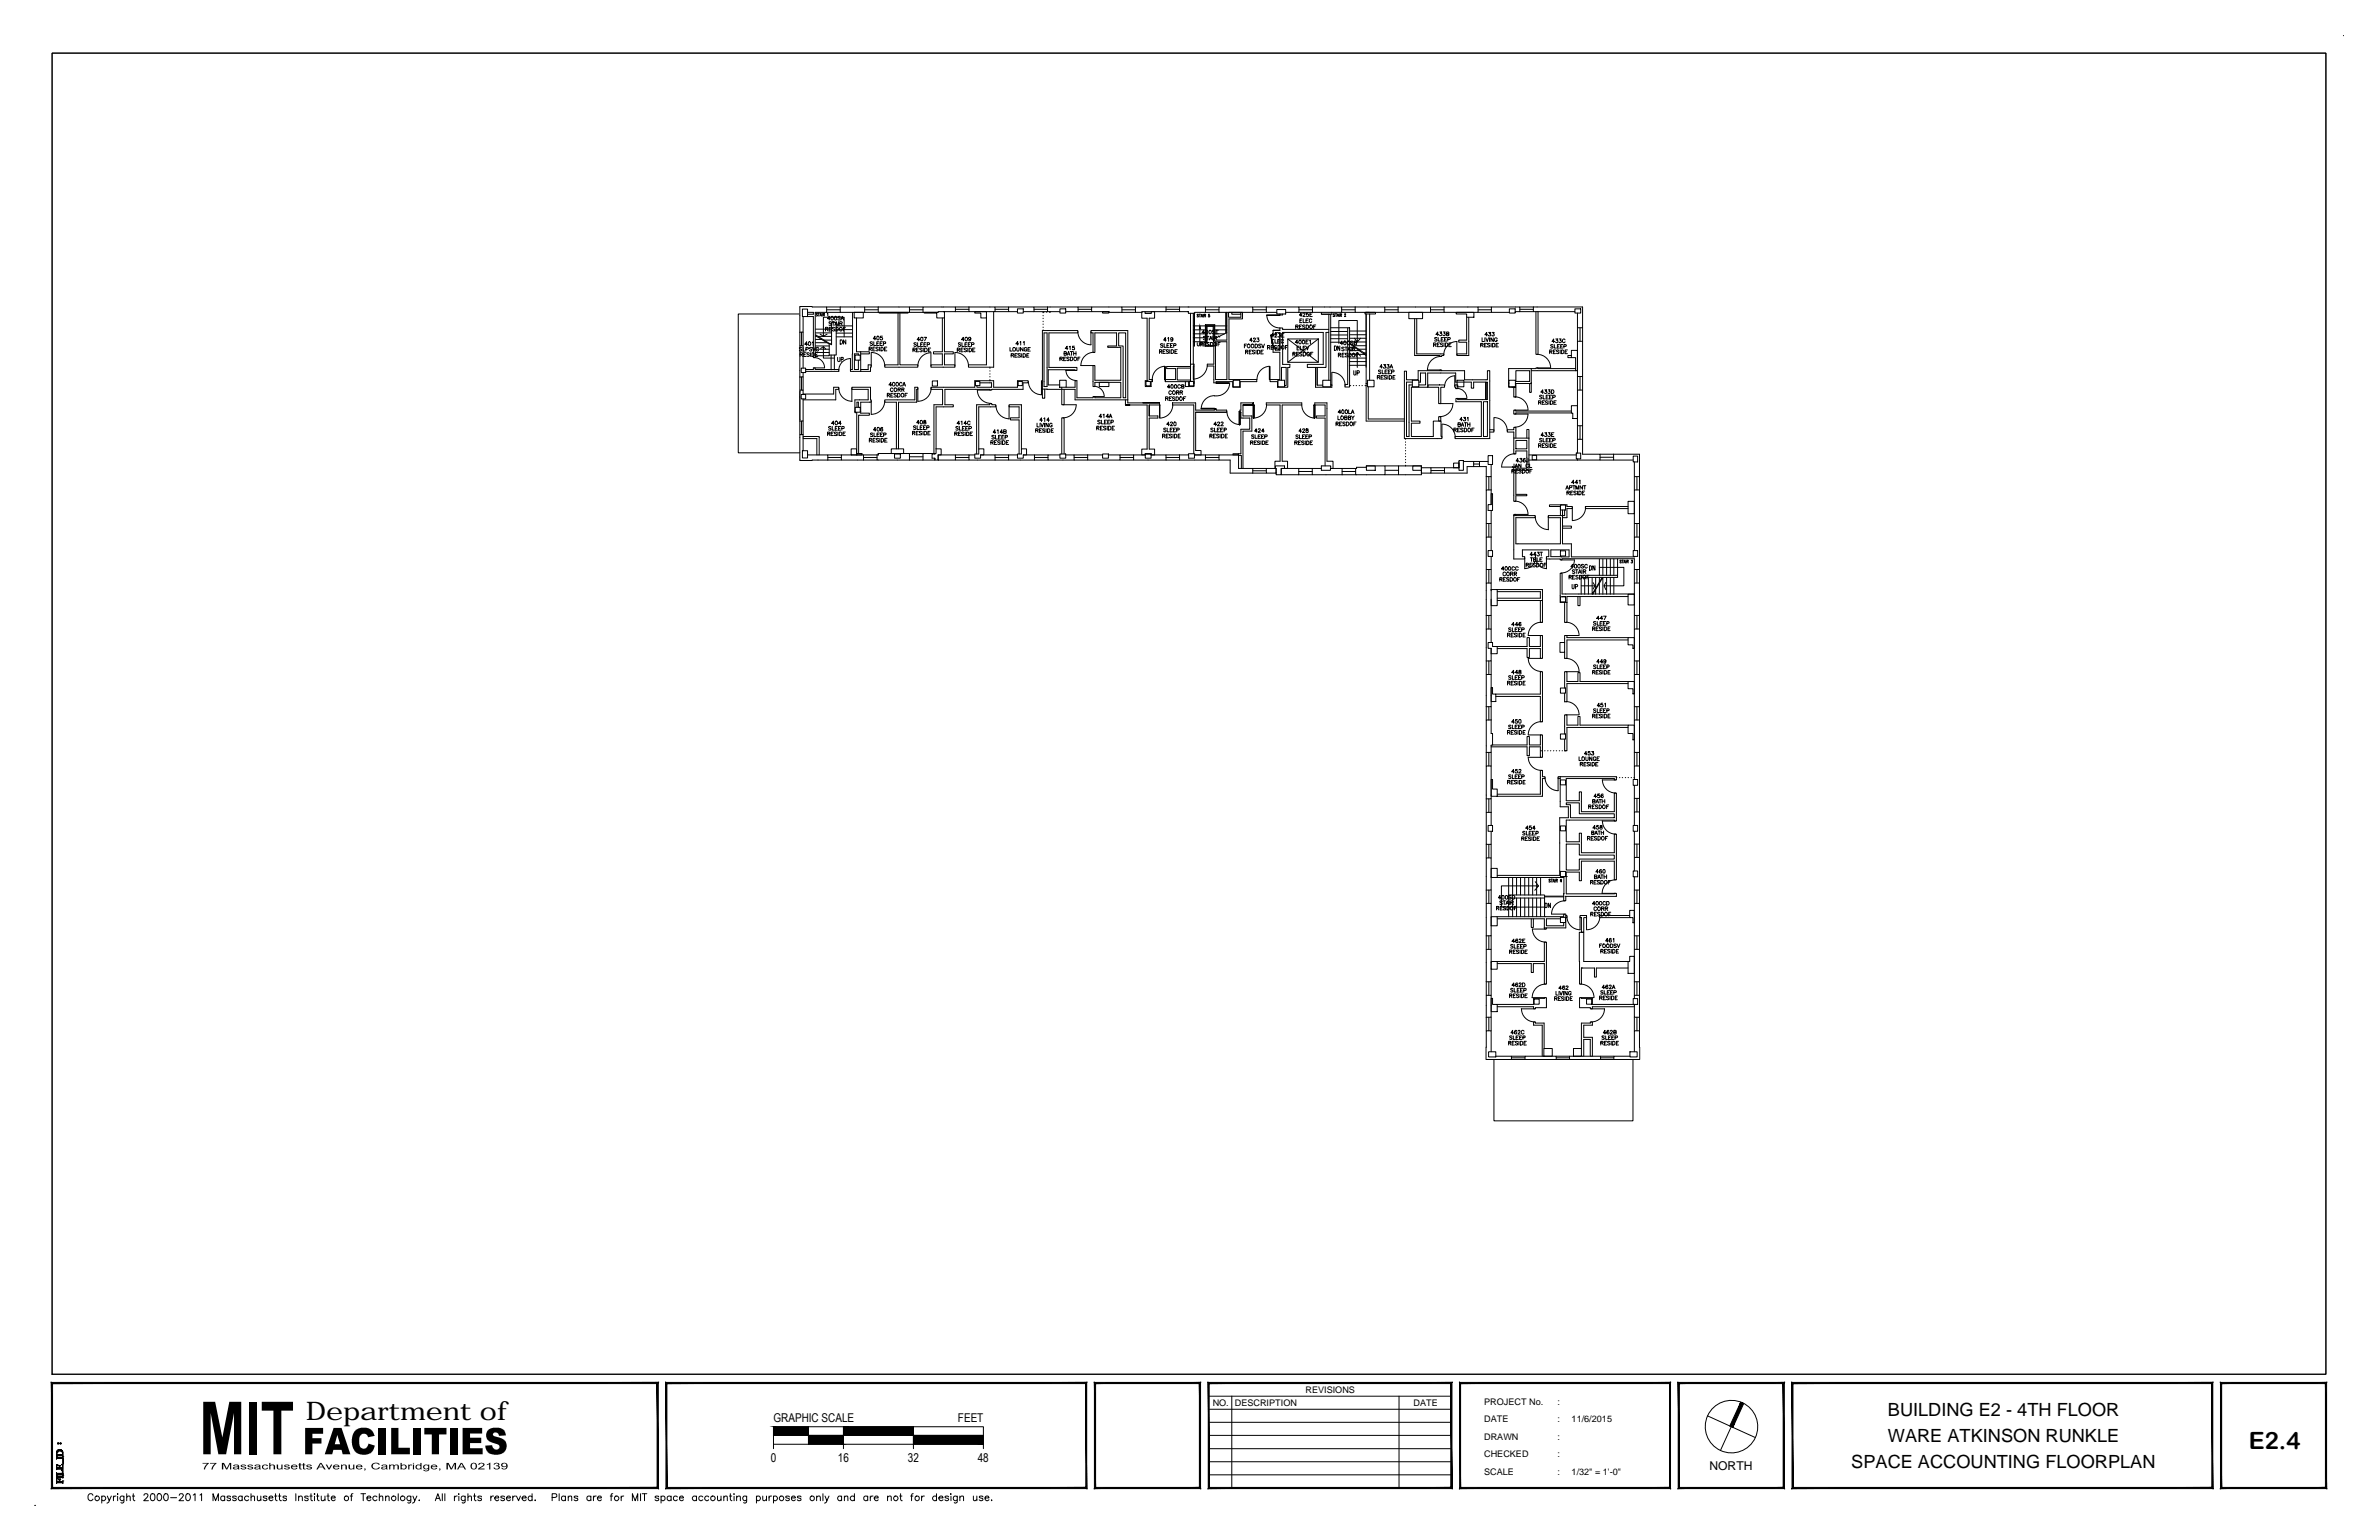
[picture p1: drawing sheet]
<svg xmlns="http://www.w3.org/2000/svg" width="432mm" height="279mm" viewBox="0 0 432 279" stroke-linecap="round" stroke-linejoin="round" font-family="sans-serif">
<defs><g id="words">
<text font-size="4.7" x="55.6" y="257.7">Department of</text>
<text font-size="4.3" x="408.2" y="262.8">E2.4</text>
<g font-size="3.3">
<text x="342.7" y="256.9">BUILDING E2 - 4TH FLOOR</text>
<text x="342.7" y="261.6">WARE ATKINSON RUNKLE</text>
<text x="336" y="266.4">SPACE ACCOUNTING FLOORPLAN</text>
</g>
<g font-size="2.2">
<text x="140.4" y="258">GRAPHIC SCALE</text>
<text x="173.9" y="258">FEET</text>
<text x="139.9" y="265.2">0</text>
<text x="152.1" y="265.2">16</text>
<text x="164.8" y="265.2">32</text>
<text x="177.5" y="265.2">48</text>
<text x="310.3" y="266.8">NORTH</text>
</g>
<g font-size="1.7">
<text x="220.1" y="255.1">NO.</text>
<text x="224.1" y="255.1">DESCRIPTION</text>
<text x="237" y="252.7">REVISIONS</text>
<text x="256.6" y="255.1">DATE</text>
<text x="269.4" y="254.9">PROJECT No.</text>
<text x="282.7" y="254.9">:</text>
<text x="269.4" y="258">DATE</text>
<text x="269.4" y="261.2">DRAWN</text>
<text x="282.7" y="258">:</text>
<text x="282.7" y="261.2">:</text>
<text x="285.3" y="258">11/6/2015</text>
<text x="269.4" y="267.6">SCALE</text>
<text x="269.4" y="264.4">CHECKED</text>
<text x="282.7" y="267.6">:</text>
<text x="282.7" y="264.4">:</text>
<text x="285.3" y="267.6">1/32&quot; = 1'-0&quot;</text>
</g>
</g></defs>
<g fill="none" stroke="#000" stroke-width=".18">
<path d="M9.5 9.6h412.7v239.7h-412.7zM425.3 6.5h.1M145.1 57h-11.1v25.2h11.2M145.6 56.1h1v1.3h-1zM145.8 57.4v2.9h-.6M146.6 57.4h1v7.5h.4v-8.2h2v-1l-4.8-.1v7.1M146.6 56.7h1v.3h-1M148 59.7h2.9M148.4 56.9h-.3l.3 .4h-.3M148.5 56.8h.2M148.6 56.8v.5M148.8 57.3l.2-.5 .1 .5"/>
<path d="M148.9 57.2h.2M149.2 56.8v.5M149.4 57.1h.2v-.3h-.2v.5M149.5 57.1l.2 .2M149.8 59.7h.4l.1-.2-.5-.1v.7M150 55.7h6.9v1h-4.4v-1M150 56.2h2.5M150 56.7h2.5M150 59.7l.3 .4M150.2 56.9l.1-.1v.5M150.5 59.7h.3M150.6 57.8h-.4l.3-.4v.7"/>
<path d="M150.9 58.5l-.4-.1v.2l.3 .1 .1 .3h-.4M150.9 59.4h-.4v.7h.4M151 58.4h.4M151.2 58.4v.6M151.5 57.4a.3 .3 0 0 1 .4 .3 .3 .3 0 0 1-.4 .3zM151.5 59l.3-.6 .2 .6M151.5 59.5h-.4l.4 .3-.1 .3-.3-.2M151.6 58.8h.3M151.7 59.4a.36 .36 0 0 1 .5 .2 .36 .36 0 0 1-.3 .5h-.2zM151.8 59.1h2.9M151.8 59.8h2.9M152.2 58.4v.6"/>
<path d="M152.4 58.7h.3l.2-.2-.5-.1v.6M152.5 57.5h-.4v.1l.4 .2v.2l-.4-.1M152.6 58.1l.3-.7 .2 .7M152.7 58.7l.2 .3M152.8 57.8h.2M153.1 59.7h.2M153.5 59.4h-.4v.7M154.7 56.7v10.3h-.3v.4h3.6l.1-1.2h-.5v.8h-1.4M155 56.7h1.7v1h-1.7zM155.5 57.7v6.1h.7M156.9 55.7h8.2v1h-5.7v-1M156.9 56.2h2.5"/>
<path d="M156.9 56.7h2.5M159.6 56.7h5.2v.1h-5.2zM163 56.8v9.4h-2.4v.4h6v-.4h-3.3v-9.4M165.1 55.7h2.4M165.1 56.2h2.4M165.1 56.7h2.4M167.7 56.7l3.7-.2v1.2h-1.4v-.9h-2.3zM171 57.7v6.1h-1.6v.4h1.6v2h-2v.4h4.3v-.4h-1.9v-2h1.6v-.4h-1.6v-6.1M171.2 56.5h2.2v-.8h-5.9v1h2.8M173.4 55.7h7.2v.8h-4.7v-.8M173.4 56.1h2.5M173.4 56.5h2.5"/>
<path d="M176.9 56.5h2.1v1.2h-1v-.9h-1.1zM180.4 56.5v10.1h-4.6v-.4h3.2v-8.5M180.6 55.7h2.5M180.6 56.1h2.5M180.6 56.5h2.5M184.7 56h1v.8h-1zM184.7 56.5h-1.6v-.8h4.6v.8M185.7 56.5h4.4M187.7 55.7h8v.8M187.7 56.1h2.4M189.3 57.2v.1M189.3 57.7v.1"/>
<path d="M189.3 58.3v.1M189.3 58.8v.1M189.3 59.3v.1M189.3 59.8v.2M189.5 56.6h-.2v.2M189.9 56.6h.1M190.1 55.7v.8h.5M190.6 56.5l-.1 .1M190.6 56.5h1.8M192.4 56h1v.8h-1zM193.4 56.5h4.7M195.7 55.7h2.4"/>
<path d="M195.7 56.1h2.4M200.1 56.5h1.2v.3h-1.2zM201.3 56.5h-3.2v-.8h5.5v1M201.3 56.5v.2h4.8M203.6 55.7h15.2v1M203.6 56.2h2.5M206.1 55.7v1l3.4-.2M207.2 56.7v1h1v11.4M207.8 56.5v.3h1.2v-.3M207.9 56.8h1M209.6 56.5v1.2h-1v11.2h.5M211.6 55.7v.8h-2.6"/>
<path d="M211.6 56.1h2.5M211.6 56.5h2.5M214.1 55.7v.8h1.6M215.5 56.5h.2v.3h1.1v-.1h4.4M216.1 56.8v9.7h-4.3v.4h1.6v2h-1.9M216.6 59.1h.1M216.6 59.8h.1M216.6 56.8v9.3M216.7 56.8v6l.1-6M216.8 59.1h2M216.8 59.8h2M217.5 57.1l-.2-.1v.1l.2 .3h-.2"/>
<path d="M217.6 57h.3M217.8 57v.5M217.8 59.7v2.3M218 57.5l.2-.5 .1 .5M218 57.3h.2M218.4 57v.5M218.5 57.3h.3v-.3h-.3v.5M218.7 57.3l.1 .2M218.8 55.7h2.4M218.8 56.2h2.4M218.8 58.9h1.7v2.6M218.9 59.9a.3 .3 0 0 1 .3 .3 .3 .3 0 0 1-.3 .3z"/>
<path d="M218.9 59.1h1.5M218.9 59.8h.1M219 59.1v3h.1v-2.9h1.1v2.4M219.5 59.9a.3 .3 0 0 1 .4 .3 .3 .3 0 0 1-.4 .3zM219.6 57h-.3v.2a.16 .16 0 0 1 .3 .1 .16 .16 0 0 1-.1 .2l-.2-.1M220.3 59.1v2.4M220.3 59.8h.1M220.5 59.1h2M220.5 59.8h2M221.1 59.9h-.4v.7M221.2 55.7h6.2v1h-6.2zM222.5 56.7v3.7"/>
<path d="M222.6 59.1h.1M222.6 59.8h.1M222.6 56.7v3.7M222.7 56.7v5h-2.4M223 56.7v.9h2.2v-.6M223.1 56.7h2.4v1.2h-2.4v11h5v.3h-3v1.1h-1.4v-1.1h-3v.3h-.4v-3.1h-1.2M223.6 56.7v.3h1.6v-.3M227.4 55.7h2.4M227.4 56.2h2.4M227.4 56.7h2.4M229.8 55.7h6v1h-2.4M229.8 55.7v1h1.9"/>
<path d="M229.9 57.1l2.4 .1zM229.9 57.2a2.39 2.39 0 0 0 2.4 2.3M231.7 56.2h1.7v.8h-1.7zM232.3 57v.1h.5v-.1M235.2 59.3h.4v-.2l-.4-.1v.6M235.4 59.3l.2 .3M235.8 55.7h7.7v1h-1.8M235.8 56.2h2.4M235.8 56.7h2.4M235.9 59.3h.2M235.9 58.2h.3M236.2 59h-.3v.6h.3"/>
<path d="M236.3 57.2h-.4l.2-.4v.6M236.3 57.9h-.4v.6h.4M236.5 56.9l.1-.1h.3v.2l-.4 .4h.4M236.5 57.9v.6h.4M236.9 59h-.5l.5 .4-.2 .2-.3-.1M237 58.2h.3M237.1 59a.36 .36 0 0 1 .4 .2 .36 .36 0 0 1-.2 .4h-.2zM237.5 56.8h-.3v.2a.24 .24 0 0 1 .3 .1 .24 .24 0 0 1 0 .3 .24 .24 0 0 1-.4-.1M237.5 57.9h-.5v.6h.5M237.8 57.1h.2M238.1 58a.24 .24 0 0 0-.3-.2 .24 .24 0 0 0-.2 .3v.2a.24 .24 0 0 0 .2 .2 .24 .24 0 0 0 .3-.1M238.2 56.8h-.4v.6h.4"/>
<path d="M238.2 55.7v1h3.5M238.4 59.3h.3M238.8 59h-.4v.6M239.8 56.7v.3h1.9v-.3M239.9 57h1.6M241.2 59.8h-8.4v-.3h-.5v.4h-1.2v.8h.4v-.3h.8v3.1h-.8v-.4h-.4v.8h1.2v5h-1.8v.3h1.4v1.1h1.8v-3.6h.4v-.6h-1.3v-5.8h7.4v5.8h-2.9v.6h1.5v3.6h2.9v-.5h-.2M241.2 57v12M241.5 57v13.2h-1.4v-1.2h1.4M241.5 59.5h3.1M242.2 57h-.3l.3 .2v.2l-.3-.1M242.3 56.9h.3M242.5 56.9v.5"/>
<path d="M242.7 57.4l.1-.5 .2 .5M242.8 57.3h.1M243.1 56.9v.5M243.3 57.2l.2-.1v-.2h-.2v.5M243.4 57.2l.1 .2M243.5 55.7h7.8v1h-5.3v-1M243.5 56.2h2.5M243.5 56.7h2.5M244 57.1l.2-.2-.2 .5h.3M244.6 59.5h.4v10.7h-.9v-.4h.5zM247.7 56.7h2v.3h-2zM248 57v19.4h6.9"/>
<path d="M248 56.7h.6M248.6 57v12M251.3 55.7h8.3v1h-5.8v-1M251.3 56.2h2.5M251.3 56.7h2.5M255.7 56.7h2.5v1.1h-2.5zM256.8 57.8v6.7h4.5v.2l.8-.2v-.3h-5v-6.4M259.6 55.7h8.7v1h-6.2v-1M259.6 56.2h2.5M259.6 56.7h2.5M264.3 56.7h3.2v.9h-1.3v-.6h-1.9zM266.2 57.6v4.1h-1.4v.4h1.4v2.1h-1.8v.3h2.2v-6.9"/>
<path d="M268.3 55.7h2.4M268.3 56.2h2.4M268.3 56.7h2.4M274 56h1v.8h-1zM275.9 56.5v-.8h-5.2v1h3.3M275.9 55.7h11.3v3.8h-.9v-2.7M275.9 56.1h2.4M278.3 55.7v.8h7.5M278.3 56.5h-3.2l-.1 .2M278.8 56.5v7.8h.4v-7.8M285.8 56h1.1v.8h-1.1zM286.3 59.5v2.4"/>
<path d="M286.8 59.5v2.4M287.2 59.5v8.8h-.9v-6.4h.9M145.2 71v5.2M145.2 64.3h.3l.2-.2-.5-.1v.7M145.4 66.8h.8v.8h-.8zM145.4 71.6h.8v.8h-.8zM145.4 64.3l.3 .4M145.5 60.3v2.4M145.5 68.4v2.4M145.5 76.4v2.5M145.5 63.1h-.4v.2l.4 .1v.3l-.4-.1M145.8 72.4v4h-.6"/>
<path d="M145.8 66.8v-4.1h-.6v8.1M145.8 67.6v.8h-.6M145.8 71.6v-.8h-.6v8.1M145.8 71.5h5.5v-1.2h.9v.3h-.5v1.9h-5.9M145.8 79.2h2.9v3.3M145.8 63v.7h.3M145.8 79.6h2.5v2.9M145.8 60.3v2.4M145.8 68.4v2.4M145.8 76.4v2.5M145.9 64.3h.2M146.2 67h1.4v-.3h.4v.3h4.2v.4h-6"/>
<path d="M146.3 63.4l.4-.1v-.2l-.4-.1v.7M146.3 64h-.4v.7h.4M146.6 62.5h-.5l.3-.5v.7M146.9 64.1l-.4-.1v.2l.3 .2 .1 .2h-.5M147.1 64v.7M147.3 63.1h-.4l.4 .3v.3l-.4-.1M147.4 64a.36 .36 0 0 1 .4 .2 .36 .36 0 0 1-.2 .5h-.2zM147.4 62.1l.2-.1v.7M147.5 63l.2 .7 .3-.7M147.8 66.7h1.9M147.8 64.9a1.84 1.84 0 0 1 1.9 1.8M148 60.9l2.5 1.5v2.1h-2.5"/>
<path d="M148 60.7l2.9 1.9v-4.1h.9v5.9h-1.3M148 60.4h2.9M148 63.4h2.5M148 64h2.5M148 62.8h2.5M148 62.2h2M148 61.6h1.1M148 61h.1M148 64.3h.3M148.4 64h-.4v.7h.4M148.5 61h2.4M148.6 63.2a.24 .24 0 0 0-.3-.2 .24 .24 0 0 0-.2 .3v.1a.24 .24 0 0 0 .2 .3 .24 .24 0 0 0 .3-.2"/>
<path d="M148.9 60.6l.6 .4M148.9 63.2l.6-.3 .4 .5M149.5 62.9v2.1h1.9M149.5 61.7h1.4M150.1 60.6l-.6 .4v-3.4h3.7v3.5M150.2 78.7h.4v-.3h-.4v.6M150.4 78.7l.2 .3M150.6 62.4h.3M150.8 77.5l-.1-.1-.3 .1 .4 .4-.1 .1h-.3M150.8 64.4v2.7M150.8 78.7h.3M151.1 77.4v.6h.3"/>
<path d="M151.3 78.4h-.5v.6h.5M151.4 76.8h-.5l.4-.4v.7M151.4 64.4v2.7M151.6 77.7h.3M151.8 60.4h2.9M151.8 61.1h2.9M151.9 78.5h-.5l.1 .1 .4 .2-.1 .2-.4-.1M152 77.4h-.4v.6h.4M152 64.8v.6l.2 .2 .3-.2v-.6M152.1 78.4v.6M152.2 77.7h.3M152.2 70.4a2.39 2.39 0 0 0 2.4 2.4"/>
<path d="M152.3 78.4h.3a.34 .34 0 0 1 .2 .3 .34 .34 0 0 1-.2 .3h-.3zM152.5 61.7a.38 .38 0 0 1 .4 .3 .38 .38 0 0 1-.4 .4zM152.6 77.4h-.4v.6h.4M152.7 65.2h.3v-.4h-.3v.8M152.7 76.8h-.5l.3-.4v.7M152.8 77.8l.4-.1v-.2l-.4-.1v.6M153 78.7h.3M153.4 78.4h-.4v.6h.4M153.5 61.7v.7l-.4-.7v.7M154.4 65.1v2.1M154.4 65.1a2.14 2.14 0 0 0-2.2 2.1M154.6 70.4v2.4"/>
<path d="M155.2 73.9h.9v.9h-.9zM155.2 64.4h.9v.9h-.9zM155.5 73.9v-.9h.3v.9M155.8 64.4v-.2h-.7v2.8h.7v-1.7M156.2 63.8h1.6v.4h-1.6M156.2 63.8v3.6M157.7 63.3h.4l.1-.2-.5-.1v.7M157.8 79.9h.3l.2-.2-.5-.2v.7M158 63.3l.2 .4M158 79.9l.3 .3M158.1 72.8v2.4M158.4 62.1h-.5l.5 .4-.2 .2-.3-.1"/>
<path d="M158.4 78.6h-.4v.2l.4 .1v.3l-.4-.1M158.4 63.3h.3M158.5 79.9h.2M158.6 62v.7h.4M158.6 78.6v.6h.4M158.8 63h-.4v.7h.4M158.8 79.5h-.3v.7h.3M159 61.5h-.5l.3-.5v.7M159 78h-.4l.2-.5v.7M159.1 62.3h.3M159.2 78.9h.2M159.2 61h.1a.32 .32 0 0 1 .3 .3 .32 .32 0 0 1-.4 .3z"/>
<path d="M159.3 77.6a.3 .3 0 0 1 .3 .3 .3 .3 0 0 1-.3 .3zM159.4 63.1l-.1-.1h-.3v.2l.4 .2v.2h-.4M159.5 79.6h-.5l.5 .4-.2 .2-.3-.1M159.5 62h-.4v.7h.4M159.6 78.6h-.4v.6h.4M159.7 63v.7M159.7 79.5v.7M159.7 62.3h.3M159.8 78.9h.2M159.9 63a.36 .36 0 0 1 .4 .2 .36 .36 0 0 1-.2 .5h-.2zM159.9 79.5a.36 .36 0 0 1 .5 .3 .36 .36 0 0 1-.2 .4h-.3zM160.2 61h-.4v.2a.24 .24 0 0 1 .3 .1 .24 .24 0 0 1 0 .3l-.2 .1-.1-.2"/>
<path d="M160.2 62h-.5v.7h.5M160.2 77.7v-.1a.3 .3 0 0 0-.4 .3 .3 .3 0 0 0 .4 .3v-.4h-.2l-.2 .2M160.2 78.6h-.4v.6h.4M160.3 62.3h.5v-.3h-.5v.7M160.4 78.9h.4v-.3h-.4v.6M160.5 63.3h.3M160.6 72.7a2.43 2.43 0 0 1-2.4 2.5M160.6 66.4a2.43 2.43 0 0 0-2.4-2.4l-.1 2.4M160.6 79.9h.2M161 63h-.5v.7h.5M161 79.5h-.4v.7h.4M161.1 71.7h.2l.2-.2-.4-.1v.6"/>
<path d="M161.3 71.7l.2 .3M161.7 71.7h.2M161.9 69.8h-.6l.4-.4v.6M162.1 70.6a.27 .27 0 0 0-.4-.1 .27 .27 0 0 0 0 .4 .27 .27 0 0 0 .4 0M162.1 71.4h-.4v.6h.4M162.7 71.4h-.4v.2l.4 .2-.2 .2h-.2M162.9 71.4a.37 .37 0 0 1 .4 .1 .37 .37 0 0 1 0 .5h-.4zM163 70.7l.4-.1v-.2h-.4v.6M163.2 70.7l.2 .3M163.6 71.4h.2a.31 .31 0 0 1 .3 .3 .31 .31 0 0 1-.5 .3zM163.7 70.7l.4-.1v-.2h-.4v.6M163.7 69.5a.24 .24 0 0 0-.3-.1 .24 .24 0 0 0-.1 .2v.2a.24 .24 0 0 0 .1 .3 .24 .24 0 0 0 .3-.2"/>
<path d="M163.8 70l.3-.6 .3 .6M163.9 70.7l.2 .3M163.9 69.8h.4M164.3 71.7h.2M164.7 71.4h-.4v.6M165.6 78.6l.4-.1v-.2h-.4v.6M165.7 63.5l.4-.1v-.2l-.4-.1v.7M165.8 78.6l.2 .3M165.9 63.5l.2 .3M166.3 77.4l-.2-.2-.3 .2 .5 .3-.2 .2-.3-.1M166.3 78.6h.2M166.3 62.3h-.4l.4 .3-.1 .3-.3-.2"/>
<path d="M166.3 63.5h.3M166.5 77.2v.7h.3M166.6 62.2v.7h.3M166.6 70.4v2.4M166.7 78.3h-.4v.6h.4M166.8 63.1h-.5v.7h.5M166.8 76.7h-.4l.3-.4v.6M166.9 61.6h-.4l.3-.4v.6M167 76.4l.2-.1a.32 .32 0 0 1 .2 .3 .32 .32 0 0 1-.3 .3zM167 77.6h.3M167.1 62.5h.3M167.2 61.2a.28 .28 0 0 1 .3 .3 .28 .28 0 0 1-.4 .2z"/>
<path d="M167.3 78.3h-.5l.1 .2 .4 .1-.1 .3-.4-.1M167.4 63.3l-.2-.2-.2 .1v.2l.3 .1 .1 .2h-.5M167.4 77.2h-.4v.7h.4M167.5 62.2h-.4v.7h.4M167.5 78.3v.6M167.6 63.1v.7M167.6 77.6h.3M167.7 76.4l.4 .3a.21 .21 0 0 1-.2 .2 .21 .21 0 0 1-.2-.2l.3-.3-.1-.1zM167.7 61.2h.5l-.4 .6M167.7 62.5h.3M167.7 78.3h.3a.34 .34 0 0 1 .2 .3 .34 .34 0 0 1-.2 .3h-.3zM167.8 63.1h.3a.37 .37 0 0 1 .2 .4 .37 .37 0 0 1-.2 .3h-.3z"/>
<path d="M168 77.2h-.4v.7h.4M168.1 62.2h-.4v.7h.4M168.2 77.6h.4v-.3l-.4-.1v.7M168.3 62.5h.4v-.2l-.4-.1v.7M168.4 78.6h.3M168.5 63.5h.3M168.8 78.3h-.4v.6h.4M168.9 63.1h-.4v.7h.4M169 64v2.4M169 64a2.39 2.39 0 0 0-2.4 2.4M169 70.4a2.39 2.39 0 0 1-2.4 2.4M169.2 69.1h1v.9h-1z"/>
<path d="M173.3 78.7h.4l.1-.2-.5-.1v.6M173.5 78.7l.3 .3M173.8 63.5h.2l.2-.2-.4-.2v.7M173.9 77.5l-.4-.1v.2l.4 .2v.2h-.4M174 78.7h.2M174 63.5l.2 .3M174.1 77.4v.6h.4M174.2 76.8h-.5l.3-.4v.7M174.3 78.4h-.3v.6h.3M174.4 62.3h-.4v.1l.4 .2-.2 .3-.2-.2M174.4 76.5l.2-.1v.7M174.4 63.5h.3"/>
<path d="M174.6 62.2v.7h.4M174.7 77.7h.2M174.8 63.1h-.4v.7h.4M175 78.5h-.5l.5 .4-.1 .1-.4-.1M175 61.6h-.5l.4-.4v.6M175.1 77.4h-.4v.6h.4M175.1 62.5h.3M175.2 78.4v.6M175.3 77.7h.2M175.4 76.8h-.4l.3-.4v.7M175.4 78.4a.36 .36 0 0 1 .4 .2 .36 .36 0 0 1-.1 .4h-.3zM175.4 63.3l-.1-.2-.3 .2 .4 .4-.1 .1-.3-.1"/>
<path d="M175.5 62.2h-.4v.7h.4M175.7 63.1v.7M175.7 77.4h-.4v.6h.4M175.7 62.5h.3M175.8 66.4a2.43 2.43 0 0 0-2.5-2.4v2.4M175.9 77.8l.3-.1 .1-.2-.4-.1v.6M175.9 63.1a.36 .36 0 0 1 .4 .3 .36 .36 0 0 1-.2 .4h-.2zM176.1 76.6a.24 .24 0 0 0-.3-.2 .24 .24 0 0 0-.2 .3v.1a.24 .24 0 0 0 .2 .3 .24 .24 0 0 0 .3-.2M176.1 78.7h.2M176.2 62.2h-.5v.7h.5M176.2 61.4v.1a.21 .21 0 0 1-.4 0 .21 .21 0 0 1 .1-.3 .3 .3 0 0 1 .3 .3 .3 .3 0 0 1-.3 .3h-.1M176.3 62.5h.5v-.2l-.5-.1v.7"/>
<path d="M176.5 78.4h-.4v.6h.4M176.5 63.5h.3M177 63.1h-.5v.7h.5M177.1 69.2h.8v.8h-.8zM177.4 70.8h2.4M177.4 70.7a2.43 2.43 0 0 0 2.4 2.5M177.9 69.5h2.1v.8h-2.7v-.3M179.7 66.6v.2M179.7 67.3h.1M179.7 67.8v.1M179.7 68.3v.1M179.7 68.9v.2"/>
<path d="M180.5 79.1h-.5l.5 .3-.2 .3-.3-.2M180.7 79v.7h.4M180.7 78.4h-.4l.3-.4v.6M180.8 73.6a2.39 2.39 0 0 0 2.4 2.4M180.9 80h-.4v.6h.4M181 78.1l.2-.1v.6M181.2 79.3h.3M181.6 79h-.4v.7h.4M181.7 80v.6M181.8 79.3h.3M182 80h.2a.37 .37 0 0 1 .2 .3 .37 .37 0 0 1-.2 .3h-.2zM182 78.4h-.5l.3-.4v.6"/>
<path d="M182.2 78.3l.4-.1-.1-.2h-.3v.6h.4v-.2l-.1-.1M182.2 79h-.4v.7h.4M182.4 79.3h.5v-.3h-.5v.7M183.1 80h-.5v.6h.5M183.1 73.6v2.4M183.3 63.1v.6h.4M183.5 64.5l.5-.1v-.1l-.1-.1h-.4v.6M183.8 64.5l.2 .3M184.2 64.5h.3M184.5 63.1l.1 .6h.3l.1-.6M184.6 64.2h-.4v.6h.4M184.8 69.2h.8v.8h-.8z"/>
<path d="M184.9 62.4h-.5l.3-.4v.6M185.1 62.1l.2-.1v.6M185.2 64.2h-.4v.2l.4 .1v.2h-.4M185.4 64.2v.6M185.7 63.1v.6l-.5-.6v.6M185.7 64.2h.2a.34 .34 0 0 1 .2 .3 .34 .34 0 0 1-.2 .3h-.2zM185.7 62.1l.2-.1v.6M186.4 63.2a.27 .27 0 0 0-.4-.1 .27 .27 0 0 0-.1 .3 .23 .23 0 0 0 .2 .3 .23 .23 0 0 0 .3-.3h-.2M186.4 64.5h.2M186.6 63.4h.2M186.7 69.2a2.39 2.39 0 0 0 2.4 2.4l-.1-2.4M186.7 64.2h-.3v.6h.3"/>
<path d="M187 63.1h-.4v.6h.4M188 78.1l.4-.1v-.1l-.4-.1v.6M188.2 76.8v.7h.4M188.2 78.1l.2 .3M188.7 78.1h.2M188.8 76.8v.7M188.9 76.8l.3 .7 .2-.7M189.1 77.8h-.4v.6h.4M189.2 70.6v1.6h.4v-1.6M189.2 69.1h-.2v.4h.2M189.2 76.2h-.5l.3-.4v.7M189.2 70.6h5.9v1.9h9.6"/>
<path d="M189.5 75.9l.1-.1v.7M189.5 60.4h.5v9.7h-.5zM189.6 76.8v.7M189.7 77.9h-.5l.1 .1 .4 .3-.1 .1-.4-.1M189.9 77.8v.6M190.1 77.8h.2a.34 .34 0 0 1 .3 .3 .34 .34 0 0 1-.3 .3h-.2zM190.3 76.8v.7l-.5-.7v.7M190.5 76.2h-.5l.3-.4v.7M190.8 78.1h.3M191 76.9a.24 .24 0 0 0-.3-.1 .24 .24 0 0 0-.2 .2v.2a.23 .23 0 0 0 .2 .3 .23 .23 0 0 0 .3-.3h-.2M191.2 77.8h-.4v.6h.4M192.3 69h1.2v1.3h-1.2z"/>
<path d="M192.3 69.8h-2v-2.7h4.8v.1h.4v-.5h-5.1v-6.3h5.2v-.4h-6.4v10.6M192.4 65.1h.3l.1-.2-.4-.1v.6M192.6 65.1l.2 .3M192.7 70.3v3.1h.4v-2.8M192.9 73.4h2.4M193.1 65.1h.2M193.1 64.1h.4l.1-.2-.2-.1h-.3v.7l.4-.1v-.3h-.1M193.4 64.8h-.3v.6h.3M193.4 67.2h1.9M193.5 67.2a1.84 1.84 0 0 0 1.8 1.8M193.5 70.3h1.6v-1.2h.4v3.1h2.9v-.2h.3v.2h4.7v-2.8h-4.7v.7h-.3v-3.8h.3v2.7h4.7v-6h-2.3v-.2h1.6v-2.4h-4v3.6h-.3v-3.6h-.4v-.4h6.7v13.1h5.8h-3.1M193.7 64.5l.2-.7 .3 .7"/>
<path d="M193.8 64.2h.3M193.8 63.2h-.4l.3-.4v.6M194.1 62.9l.1-.1v.6M194.1 64.9l-.4-.1-.1 .2 .4 .1 .1 .2h-.5M194.2 63.8h.5M194.3 64.8h.2a.33 .33 0 0 1 .2 .3 .33 .33 0 0 1-.2 .3h-.2zM194.5 63.8v.7M194.9 63.8v.7M194.9 64.1h.4M195 62.8h-.3v.3a.24 .24 0 0 1 .3 0 .24 .24 0 0 1 0 .3h-.3l-.1-.1M195.3 63.8v.7M195.3 73.4a2.39 2.39 0 0 1-2.4 2.4"/>
<path d="M195.6 60.2a2.39 2.39 0 0 0 2.4 2.4v-2.4M195.6 65.1h.3M196 64.8h-.4v.6M196.1 66.3h2.5M198.6 72h1.8M198.6 63.9a2.39 2.39 0 0 0-2.4 2.4M198.6 70.1a1.84 1.84 0 0 1 1.8 1.8M199.1 77.7l.3-.1 .1-.2-.4-.1v.7M199.3 77.7l.2 .3M199.5 69.4h1.8v.7h-1.8zM199.7 76.4l-.4-.1v.2l.3 .1 .1 .2h-.5M199.7 77.7h.3"/>
<path d="M199.9 76.2v.7h.4M200 75.6h-.5l.3-.5v.7M200.1 77.3h-.4v.7h.4M200.2 75.3l.2-.2v.7M200.5 76.6h.2M200.7 77.5l-.1-.2-.3 .1v.2l.4 .1v.2h-.4M200.8 76.2h-.3v.7h.3M201 77.3v.7M201.1 76.6h.2M201.2 77.3h.2a.37 .37 0 0 1 .3 .4 .37 .37 0 0 1-.3 .3h-.2zM201.2 75.6h-.4l.3-.5v.7M201.3 75.8l.3-.7 .2 .7"/>
<path d="M201.4 76.2h-.3v.7h.3M201.4 75.6h.3M201.6 76.6h.4l.1-.3-.5-.1v.7M201.9 77.7h.2M202.3 77.3h-.4v.7h.4M203 60.4h1.3v11.8h-.5v-9.4h-.8zM204.3 72.5v1h3.9v8h-1v1M208 69.2h.8v.8h-.8zM208.2 69.1h-.3v1h1v-.9h.2M208.2 69.1h.1M208.6 75.5v-2v2M208.6 75.5h1.6v.3h-1.6v5.7h1v1"/>
<path d="M208.6 73.5h1.9M209.1 68.9v.3v-.3M210.5 73.5v2.3zM210.5 73.5v-.4v.4M210.5 63.8l.3-.1v-.2l-.3-.1v.7M210.7 63.8l.2 .3M211 79.1h.3l.2-.2-.5-.1v.6M211.1 62.5l-.4-.1-.1 .1 .4 .2 .1 .2h-.5M211.1 63.8h.2M211.3 79.1l.2 .3M211.3 62.3v.7h.4M211.4 66.5h.1v2.4h-.1z"/>
<path d="M211.4 66.5a2.39 2.39 0 0 0-2.3 2.3M211.5 68.9v.3v-.3M211.5 63.4h-.4v.7h.4M211.5 69.2h4.2v.9M211.6 72.3h.3l.1-.2-.4-.1v.7M211.6 77.8h-.4l.1 .1 .3 .2v.2l-.4-.1M211.7 61.7h-.5l.3-.5v.7M211.7 79.1h.2M211.8 62.7h.3M211.8 72.3l.2 .4M211.9 77.7v.6h.3M211.9 61.4l.2-.2v.7"/>
<path d="M212.1 63.6l-.4-.1v.2l.4 .1v.2h-.4M212.1 78.8h-.4v.6h.4M212.2 62.3h-.4v.7h.4M212.2 77h-.4l.3-.4v.6M212.2 72.3h.3M212.3 63.4v.7M212.4 70.2h-.5l.3-.4v.6M212.4 78h.3M212.4 76.7l.2-.1 .2 .1-.4 .5h.5M212.4 62.7h.3M212.5 69.9l.1-.1a.3 .3 0 0 1 .4 .3 .3 .3 0 0 1-.4 .3zM212.6 63.4h.2a.37 .37 0 0 1 .2 .4 .37 .37 0 0 1-.2 .3h-.2z"/>
<path d="M212.6 71.1a.24 .24 0 0 0-.3-.2 .24 .24 0 0 0-.2 .2v.2a.24 .24 0 0 0 .2 .3 .24 .24 0 0 0 .3-.2M212.7 72h-.5v.7h.5M212.7 78.9h-.5l.5 .3-.2 .2-.3-.1M212.8 73.5v-.4v.4M212.8 62.3h-.4v.7h.4M212.8 77.7h-.4v.6h.4M212.8 73.1h4.2v1.3h3.4v-.2M212.8 73.5h3.9v8.8M212.9 61.5v.1a.21 .21 0 0 1-.4 0 .22 .22 0 0 1 .2-.4 .33 .33 0 0 1 .2 .4 .33 .33 0 0 1-.4 .3v-.1M212.9 73.5a2.39 2.39 0 0 1-2.3 2.3M212.9 78.8v.6M213 78h.2"/>
<path d="M213 62.7h.4v-.3l-.4-.1v.7M213.1 76.6a.3 .3 0 0 1 .4 .3 .3 .3 0 0 1-.4 .3zM213.2 69.9v-.1a.3 .3 0 0 1 .4 .3 .3 .3 0 0 1-.4 .3zM213.2 78.8h.2a.36 .36 0 0 1 .2 .4 .36 .36 0 0 1-.4 .2zM213.2 72.1h-.4l.4 .4-.1 .2-.3-.2M213.2 63.8h.3M213.4 77.7h-.4v.6h.4M213.5 72h.2a.36 .36 0 0 1 .2 .4 .36 .36 0 0 1-.4 .3zM213.5 71.2h.4v-.3h-.4v.7M213.6 78h.4l.1-.2-.5-.1v.6M213.7 66.8h2.4v2.1h-2.4zM213.7 63.4h-.5v.7h.5"/>
<path d="M213.8 71.2l.2 .4M213.8 79.1h.3M214.1 72.1l.2-.1a.31 .31 0 0 1 .3 .4 .31 .31 0 0 1-.5 .1zM214.2 71.2h.4v-.2l-.4-.1v.7M214.2 78.8h-.4v.6h.4M214.3 70a.26 .26 0 0 0-.3-.2 .26 .26 0 0 0-.2 .2v.2a.28 .28 0 0 0 .2 .2 .28 .28 0 0 0 .3-.1M214.4 71.2l.2 .4M214.5 70.1h.4v-.3h-.4v.6h.4v-.2l-.2-.1M214.8 72.3h.3M215.2 69.2v.9h.5M215.2 72h-.4v.7M215.9 69.2h.8v.8h-.8z"/>
<path d="M216.6 60.6h.1M216.6 61.3h.1M216.6 62h.1M216.6 66.4v2.4l.1-2.4M216.6 66.1h.1M216.7 69.6v-.4h-.6v-3.1h.6v.3h-.1v2.5h.1v.7M216.7 69.1v1h-1M216.8 60.6h2M216.8 61.3h2M216.8 62h2M217.3 62.2v.4l.2 .2 .2-.1v-.5M217.8 62.4h.4v-.2l-.4-.1v.7"/>
<path d="M217.9 62.5h.4v-.3h-.4v.6M218 74.1h2.4v.1h-2.4zM218 62.4l.2 .4M218.5 62.4h.3M218.6 60.4h-.4l.3-.5v.7M218.8 62.7v-3.8v3.9h1.5M218.9 61.1l-.4-.1v.2l.3 .2 .1 .2h-.5M218.9 62.1h-.4v.7h.4M218.9 60.6h.1M218.9 61.3h.1M218.9 62h.1M219 61h.4"/>
<path d="M219.1 66.4a2.6 2.6 0 0 1-2.4 2.4M219.2 61v.7M219.5 62.2l-.4-.1v.3l.4 .1v.2h-.5M219.5 61.7l.3-.7 .2 .7M219.6 79.1h.3l.1-.2-.4-.1v.6M219.6 61.5h.3M219.7 62.1h.2a.34 .34 0 0 1 .3 .3 .34 .34 0 0 1-.3 .4h-.2zM219.8 79.1l.2 .3M220.1 61v.7M220.2 77.8h-.4v.1l.4 .2-.1 .2-.3-.1M220.2 79.1h.3M220.3 62v-.3v4.4h-1.2v.3"/>
<path d="M220.3 60.6h.1M220.3 61.3h.1M220.4 61.3h.4l.1-.1-.1-.2h-.4v.7M220.4 61.5v-2.5h-1.5v3.7h1.4M220.4 71.8h.3M220.4 71.8a2.39 2.39 0 0 0-2.4 2.3M220.4 77.7v.6h.4M220.5 60l-.4-.1v.3l.3 .1 .1 .2h-.4M220.5 60.6h1.8M220.5 61.3h.3M220.6 62h2.1v6.9h-2.1zM220.7 78.8h-.5v.6h.5"/>
<path d="M220.7 61.3l.2 .4M220.7 60.2h.3M220.7 74.2h-.3h.3v.2h1.9v.4h-5.6v6.9h1v.8h-1.2v.6h-1.1v-.6h-4.1M220.7 69.5h2.5zM220.8 77h-.5l.4-.4v.6M221 78h.2M221 76.7l.1-.1 .3 .1-.4 .5h.4M221.1 62.4h.2M221.2 78.9h-.4l.1 .1 .3 .2-.1 .2-.3-.1M221.4 77.7h-.4v.6h.4M221.5 62.1h-.4v.7M221.5 78.8v.6"/>
<path d="M221.5 78h.3M221.6 76.7l.2-.1 .2 .1-.4 .5h.5M221.7 78.8h.2a.35 .35 0 0 1 .3 .3 .35 .35 0 0 1-.3 .3h-.2zM222 77.7h-.5v.6h.5M222.2 78h.4v-.2l-.4-.1v.6M222.4 79.1h.2M222.7 74.6a2.39 2.39 0 0 0 2.3 2.4M222.7 60.4l-1.3 .6v.2l-.3-.3v.2l-1 .5M222.8 78.8h-.4v.6h.4M223.2 69.6a2.39 2.39 0 0 1-2.4 2.2M223.8 69h1.2v1.2h-1.2zM224.9 74.7v2.4h.2v-2.4h-.2h.2v2.4h-.2z"/>
<path d="M225.6 73.5h1.9v-.4v.4v-.4v.4zM225.6 73.5v2h1.6v2.7h-1.6v6.8M225.9 62.7h.2M226.1 63.8h.4v-.2l-.4-.1v.7M226.2 62.4h-.3v.7M226.3 63.8l.2 .4M226.8 63.8h.2M227.1 62.5l.2-.1a.31 .31 0 0 1 .3 .4 .31 .31 0 0 1-.5 .2zM227.1 63.5h-.3v.7h.3M227.3 61.8h-.5l.3-.5v.7M227.5 73.5h.1h-.1v2.3h.1v-2.3v2.3h-.1zM227.5 73.1h-2.3v1.3h-.1v.4h.1v1h1.6v2.1h-1.6v4.4h-.4"/>
<path d="M227.5 61.5l.1-.2 .3 .1v.2l-.4 .4h.4M227.6 79h-.4v.1l.4 .2v.2l-.4-.1M227.7 63.6h-.4l.4 .4v.2l-.4-.1M227.8 62.4h.2a.36 .36 0 0 1 .2 .5 .36 .36 0 0 1-.4 .2zM227.8 78.9v.6h.4M228 63.5v.7M228.1 80h-.5v.6h.5M228.1 61.3h.4l-.2 .3a.21 .21 0 0 1 .2 .3 .21 .21 0 0 1-.4 0M228.2 78.2h-.5l.3-.4v.6M228.2 63.5a.36 .36 0 0 1 .5 .3 .36 .36 0 0 1-.3 .4h-.2zM228.4 77.9v-.1h.3v.2l-.3 .4h.4M228.4 79.2h.2"/>
<path d="M228.8 78.9h-.4v.6h.4M228.9 62.5h-.5l.1 .2 .3 .1v.3l-.4-.1M228.9 63.8h.2M228.9 80v.6M229 79.2h.2M229 62.4l.2 .7 .3-.7M229.1 80h.2a.34 .34 0 0 1 .3 .3 .34 .34 0 0 1-.3 .3h-.2zM229.3 63.5h-.4v.7h.4M229.4 78.9h-.4v.6h.4M229.5 78.2h-.5l.3-.4v.6M229.5 79.2h.4l.1-.3h-.5v.6M229.9 73.5a2.39 2.39 0 0 1-2.3 2.3"/>
<path d="M230.1 63h.3l.1-.2-.4-.1v.7M230.2 80h-.4v.6h.4M230.3 63l.2 .4M230.4 66.5h.1v2.4h-.1zM230.4 66.5a2.39 2.39 0 0 0-2.3 2.3M230.6 60.8h.1l.5 2.3h-.1zM230.7 63h.3M230.8 61.9h.2M231.1 60.7h-.4M231.1 62.7h-.4v.7h.4M231.2 60.9h-.5l.3-.4v.7M231.2 61.6h-.4v.7h.4"/>
<path d="M231.4 60.6l.1-.1h.2v.3l-.3 .4h.4M231.4 61.6v.7h.4M231.7 62.8h-.4l.4 .3v.2l-.4-.1M231.9 61.9h.3M232 69h1.1v1.2h-1.1zM232 62.7a.36 .36 0 0 1 .4 .2 .36 .36 0 0 1-.2 .5h-.2zM232 60.5h.4l-.2 .2 .1 .1a.23 .23 0 0 1 0 .3 .23 .23 0 0 1-.3-.1M232.3 61.6h-.4v.7h.4M232.6 69v-2.3h.8v3.3h-.3M232.6 60.8h.3M233 61.8a.24 .24 0 0 0-.3-.2 .24 .24 0 0 0-.2 .2v.2a.24 .24 0 0 0 .2 .3 .24 .24 0 0 0 .3-.2M233.1 60.5h-.5v.7h.5"/>
<path d="M233.3 63h.3M233.7 62.7h-.4v.7M233.7 61.5h5.6v4.2h-5.6zM233.7 61.5l5.6 4.2M234.7 64.2h.3v-.2l-.3-.1v.7M234.9 64.2l.2 .4M235.3 64.2h.3M235.4 63.1h.2M235.6 62.1h-.5l.3-.4v.7M235.6 79h-.4l.1 .1 .3 .3-.1 .2-.3-.2M235.7 63.9h-.4v.7h.4M235.8 62.8h-.4v.7h.4"/>
<path d="M235.9 78.9v.7h.3M236 62.8v.7h.4M236.1 80h-.4v.7h.4M236.2 78.2h-.4l.3-.4v.7M236.3 73.5a2.39 2.39 0 0 0 2.2 2.3M236.3 73.5v-.4h-6.5v.4h2.5v10.2h-.9v1.3h.2v1.1h1v-1.1h1.1M236.3 73.5h-3.6v10.2h1v1.3M236.3 64h-.4v.2l.4 .1v.2l-.3 .1-.1-.1M236.4 79.2h.3M236.4 78v-.2h.4v.2l-.4 .5h.4M236.5 63.9h.3a.37 .37 0 0 1 .2 .3 .37 .37 0 0 1-.2 .4h-.3zM236.5 63.1h.3"/>
<path d="M236.8 78.9h-.4v.7h.4M236.9 80v.7M237 62.8h-.5v.7h.5M237 79.2h.3M237 62.8l.3 .7 .2-.7M237 62h.3M237.1 77.8l-.1 .2a.34 .34 0 0 1 .4 .4h-.4v-.2l.4-.2v-.2zM237.2 80a.36 .36 0 0 1 .4 .2 .36 .36 0 0 1-.2 .5h-.2zM237.3 64l.1-.1a.32 .32 0 0 1 .3 .4 .32 .32 0 0 1-.4 .2l-.1-.2zM237.4 78.9h-.4v.7h.4M237.5 61.7h-.5v.7h.5M237.6 79.2h.4v-.3h-.4v.7"/>
<path d="M237.7 61.8l.1-.1v.7M237.9 64.2h.2M238.2 80h-.4v.7h.4M238.3 63.9h-.4v.7M238.5 73.5v2.3h.1v-2.3h-.1h.1v2.3h-.1zM239.1 66.7v3.2h1M239.3 61.5l-5.6 4.2M241.2 60.3h-.5v6.4h-1.9M241.5 60.1h3.1M241.5 60.8h3.1M241.5 61.5h3.1M241.5 62.1h3.1"/>
<path d="M241.7 67.6v2.4M241.8 67.5a2.39 2.39 0 0 1 2.4 2.4M242.2 62.8a.4 .4 0 0 1 .4 .4 .4 .4 0 0 1-.4 .4zM242.5 76.9h.4v-.3h-.4v.6M242.7 76.9l.2 .3M242.8 75.5v.6h.4M242.9 64.4h.4v-.2l-.4-.1v.7M243.1 64.4l.2 .4M243.1 76.9h.3M243.2 62.8v.8l-.4-.8v.8M243.3 74.8h-.4l.3-.4v.6M243.4 75.6l.1-.1a.31 .31 0 0 1 .4 .3 .31 .31 0 0 1-.5 .2z"/>
<path d="M243.6 76.6h-.5v.6h.5M243.6 74.4a.3 .3 0 0 1 .3 .3 .3 .3 0 0 1-.3 .3zM243.6 64.4h.3M243.7 62.3h-.4l.3-.4v.7M243.9 62l.2-.1a.32 .32 0 0 1 .2 .3 .32 .32 0 0 1-.3 .3zM244 63.1h-.5l.5 .3-.2 .3-.3-.2M244 64.1h-.4v.7h.4M244.1 75.8h.3l.1-.2-.4-.1v.6h.4l-.1-.3M244.1 63h.4M244.2 76.7h-.5l.1 .1 .3 .1v.3l-.4-.1M244.2 74.4a.3 .3 0 0 1 .4 .3 .3 .3 0 0 1-.4 .3zM244.3 63v.7"/>
<path d="M244.4 76.6h.2a.37 .37 0 0 1 .2 .3 .37 .37 0 0 1-.2 .3h-.2zM244.5 62l.2-.1a.32 .32 0 0 1 .3 .3 .32 .32 0 0 1-.4 .3zM244.6 64.2h-.4v.1l.4 .2-.1 .2-.3-.1M244.6 63.7l.3-.7 .2 .7M244.7 63.4h.3M244.7 75.8h.4v-.3h-.4v.6h.4l.1-.2-.2-.1M244.8 74.4v.6h.4M244.8 64.1a.36 .36 0 0 1 .4 .2 .36 .36 0 0 1-.2 .5h-.2zM244.9 63h1M244.9 66.3h3.1M244.9 65.6h3.1M244.9 65h3.1"/>
<path d="M244.9 64.3h2.8M244.9 63.6h1.9M245 70h.2M245 62.4l3 2.1M245 62.3l3 2M245 60.1h3M245 60.7h3M245 61.4h3M245 62h3M245.1 76.6h.1a.32 .32 0 0 1 .3 .3 .32 .32 0 0 1-.4 .3l-.1-.2zM245.3 75l.2-.6 .3 .6M245.3 63v.7"/>
<path d="M245.3 75.5l.2 .3v.3M245.3 74.8h.4M245.5 63.3h.4l.1-.2-.5-.1v.7M245.6 62h-.5l.5 .3-.1 .2-.4-.1M245.6 70h.1M245.6 62.7h2.4M245.7 67.3v.6l.2 .2 .2-.3v-.5M245.7 76.9h.3M245.8 63.3l.2 .4M245.8 62.2h.4v-.3h-.4v.7l.4-.1-.1-.3M245.8 75.5l-.3 .3M245.8 61.4l.6 .6"/>
<path d="M246.1 76.6h-.4v.6M246.1 70h.1M246.2 64.4h.2M246.3 67.7l.4-.1v-.3h-.4v.8M246.4 64l-.5 .5M246.6 64.1h-.4v.7M246.6 63.4h1.4M246.7 70h.1M246.9 64.6l-.5-.6v2.7M246.9 61.4l-.5 .6v-3.8h-3.4v4.1M247.2 70h.1M247.5 64h.5"/>
<path d="M247.7 70h.3M248 69.6h.2M248.2 69h1.2v1.2h-1.2zM248.3 70.2v5.8h6.6M250 68.4h.4l.1-.1-.1-.2h-.4v.7M250.2 68.4l.3 .4M250.6 67.2h-.4v.2l.4 .1-.1 .3-.3-.1M250.7 68.4h.2M250.9 67.1v.7h.3M250.9 66.6h-.4l.3-.4v.6M251.1 68.1h-.4v.7h.4M251.1 66.2h.4l-.2 .2a.19 .19 0 0 1 .2 .2 .19 .19 0 0 1-.2 .2h-.2v-.1"/>
<path d="M251.4 67.5h.2M251.7 68.2l-.4-.1v.3l.3 .1 .1 .2h-.5M251.8 66.2h.3l-.2 .2a.19 .19 0 0 1 .3 .2 .19 .19 0 0 1-.2 .2h-.2l-.1-.1M251.8 67.1h-.4v.7h.4M251.9 68.1v.7M252 67.5h.2M252.2 68.1h.2a.34 .34 0 0 1 .2 .4 .34 .34 0 0 1-.2 .3h-.2zM252.3 66.8l.2-.6 .3 .6M252.4 66.6h.3M252.4 67.1h-.4v.7h.4M252.6 67.5h.4v-.2l-.4-.2v.7M252.8 68.4h.3"/>
<path d="M253.2 68.1h-.4v.7h.4M254.9 67.3h.4v1.6h2.1v-1.6h8.4v1.6h4.2v-1.6h.4v12.3h-6.3v-.4h4.8v-6.3h-4.6v-.6h.3v.2h5v-3.2h-2.1v1.1h-.4v-1.1h-2.9v-1.6h-5.1v2.6h-2.9v6.1h1.5v.4h-1.5v2.4h4v-2.8h1.3v2.8h.2v.4h-6.8zM255.1 79.6v.1M256.3 69h1.2v1.2h-1.2zM256.3 69.3h-1v9.9h.4v-9.4h.6M257.5 69.3h.3v-1.6h1v2.1h-1.3M259.1 67.1h2.4M259.2 69.8h3v.5h-.7v2.9h-.4v-2.9h-1.9zM260.2 62.6h.3l.2-.3-.5-.1v.7M260.4 62.6l.3 .3M260.8 61.3l-.4-.1v.3l.4 .1v.2h-.4M260.9 62.6h.2"/>
<path d="M261 61.2v.7h.4M261.1 60.7h-.5l.4-.5v.7M261.1 75.6h.4v.8h-.4zM261.3 62.2h-.4v.7h.4M261.3 73.2h2.4M261.3 67.3v-.2h.4v.2M261.3 60.2h.4l-.2 .3h.1a.24 .24 0 0 1 0 .4 .24 .24 0 0 1-.3-.1M261.5 64.7a2.43 2.43 0 0 0-2.4 2.4M261.6 61.5h.2M261.7 77v2.4M261.7 76.9a2.39 2.39 0 0 1 2.4 2.4M261.9 62.3h-.5l.5 .5h-.5"/>
<path d="M262 60.2h.3l-.2 .3a.23 .23 0 0 1 .2 .2 .23 .23 0 0 1-.1 .2 .23 .23 0 0 1-.3-.1M262 61.2h-.4v.7h.4M262.1 62.2v.7M262.2 61.5h.2M262.4 62.2a.36 .36 0 0 1 .4 .3 .36 .36 0 0 1-.2 .4h-.2zM262.6 60.6l.3-.1v-.2l-.3-.1v.7h.3v-.3h-.1M262.6 61.2h-.4v.7h.4M262.8 61.6l.4-.1v-.2l-.4-.1v.7M263 62.6h.2M263.4 62.2h-.4v.7h.4M263.7 73.2a2.39 2.39 0 0 1-2.4 2.4M263.9 78h.3l.1-.2-.4-.1v.6"/>
<path d="M264 69.8h.6v.7h-.3v-.2h-.3zM264 68.2v1.8M264.1 68.2a1.84 1.84 0 0 0-1.9 1.8M264.1 78l.2 .3M264.4 62v2.4M264.4 72.3h1.8M264.4 62a2.39 2.39 0 0 0-2.3 2.4M264.4 70.5a1.8 1.8 0 0 1 1.8 1.8M264.5 69h1.2v1.2h-1.2zM264.6 78h.2M264.6 77h.4l.1-.2-.5-.1v.7l.5-.1-.2-.3M265 77.7h-.4v.6h.4"/>
<path d="M265.2 77.4l.2-.7 .3 .7M265.3 77.1h.3M265.4 76.1h-.4l.3-.4v.7M265.6 77.8l-.4-.1-.1 .2 .4 .1 .1 .3h-.5M265.7 75.7h.3l-.2 .3a.19 .19 0 0 1 .2 .1 .19 .19 0 0 1-.1 .3l-.3-.2M265.8 77.7a.36 .36 0 0 1 .4 .2 .36 .36 0 0 1-.2 .4h-.2zM265.8 76.7h.4M266 76.7v.7M266.3 75.8l.2-.1v.7M266.4 76.7v.7M266.4 77h.4M266.5 77.8v-.1a.31 .31 0 0 1 .4 .4 .31 .31 0 0 1-.4 .2z"/>
<path d="M266.8 76.7v.7M267.1 78h.3M267.6 77.7h-.5v.6M268.7 62.6h.5v-.2l-.1-.1h-.4v.6M269 62.6l.2 .3M269 61.3v.7h.4M269.3 72.9h.7v6.3h-.7zM269.4 62.6h.3M269.5 61.3v.7M269.7 61.3l.2 .7 .3-.7M269.8 69.3h.2v3.2h-.2zM269.8 62.3h-.4v.6h.4"/>
<path d="M270 60.7h-.5l.3-.4v.6M270.2 60.3h.4l-.2 .3a.22 .22 0 0 1 .2 .2 .22 .22 0 0 1-.2 .2 .22 .22 0 0 1-.3-.2M270.4 61.3v.7M270.4 78h.8v.4h-.8M270.4 62.4h-.4l.4 .3v.2h-.4M270.7 62.3v.6M270.8 60.3h.4l-.2 .3a.22 .22 0 0 1 .2 .2 .22 .22 0 0 1-.2 .2 .22 .22 0 0 1-.2-.2M270.9 62.3h.2a.34 .34 0 0 1 .2 .3 .34 .34 0 0 1-.2 .3h-.2zM271 61.3v.7l-.4-.7v.7M271.2 75.8v2.4M271.2 75.8a2.39 2.39 0 0 1 2.4 2.4M271.5 62.6h.3"/>
<path d="M271.8 61.5a.26 .26 0 0 0-.3-.2 .26 .26 0 0 0-.3 .2v.2a.25 .25 0 0 0 .3 .3 .25 .25 0 0 0 .3-.3h-.2M272 62.3h-.5v.6h.5M273.8 69.4v.9h1.3v-.7M273.9 69h1.2v1.2h-1.2zM274.5 70.3h.4M274.8 79.5v2.9h.3v-.6h2v3.1h-2v-.2h-.3v.6h2.7v-5.8M274.8 70.3h.3v1.7h-.3zM274.9 75.1h2.4M274.9 74.4h2.4M274.9 72a2.39 2.39 0 0 1 2.4 2.4M275.1 79.5v-2h-.3v.5h-1.2v.4h1.2v1.1h2.7M275.1 79.9h2v1.5h-2z"/>
<path d="M275.1 67.3h2.5v1.9h-2.5zM277.1 79.5v-1.6h.4v1.6M277.3 75.1a2.39 2.39 0 0 1-2.4 2.4M277.9 69.4v1.8h-.3v-1.6M277.9 66.9v2.7h-2.8M277.9 67.3h8.1M279 66.7h2.4M279 64.3a2.43 2.43 0 0 1 2.4 2.4M279.2 73h.4l.1-.2-.5-.1v.6M279.5 73l.2 .3M279.9 79.6h-.4v.2l.3 .1v.3l-.3-.1M279.9 71.8l-.4-.1v.3l.3 .1 .1 .2h-.4"/>
<path d="M279.9 73h.3M280.1 79.5v.7h.4M280.1 71.7v.7h.4M280.1 71.1h-.4l.3-.4v.7M280.2 79h-.5l.3-.5v.7M280.3 72.7h-.4v.6h.4M280.4 78.5h.3l-.1 .3a.21 .21 0 0 1 .2 .2 .21 .21 0 0 1-.2 .2l-.3-.1M280.4 70.7h.3l-.2 .3h.1a.23 .23 0 0 1 .1 .4 .23 .23 0 0 1-.4-.1M280.6 72h.3M280.6 79.8h.3M280.9 72.8h-.4l.4 .4v.1h-.4M281 78.5h.4l-.2 .3 .2 .1a.24 .24 0 0 1-.1 .3 .24 .24 0 0 1-.4-.1"/>
<path d="M281 70.7h.4l-.3 .3a.22 .22 0 0 1 .2 .3 .22 .22 0 0 1-.4 0M281.1 79.5h-.5v.7h.5M281.1 71.7h-.5v.7h.5M281.1 72.7v.6M281.2 72h.3M281.2 79.8h.3M281.3 63.8h.4v-.2l-.4-.1v.7M281.4 72.7h.2a.34 .34 0 0 1 .2 .3 .34 .34 0 0 1-.2 .3h-.2zM281.5 63.8l.2 .4M281.6 70.7a.36 .36 0 0 1 .4 .3 .36 .36 0 0 1-.2 .4h-.2zM281.6 78.9h.3M281.7 79.5h-.5v.7h.5"/>
<path d="M281.7 71.7h-.5v.7h.5M281.8 79.9l.5-.1v-.2l-.5-.1v.7M281.8 72.1l.4-.1 .1-.2-.5-.1v.7M281.9 62.6h-.5l.5 .4-.1 .1h-.4M282 63.8h.2M282 78.5h-.4v.7h.4M282 73h.3M282.1 62.5v.6h.4M282.2 62h-.5l.3-.5v.7M282.3 63.5h-.3v.7h.3M282.4 61.5h.4l-.3 .3a.21 .21 0 0 1 .3 .2 .21 .21 0 0 1-.3 .2l-.2-.2M282.5 72.7h-.5v.6h.5"/>
<path d="M282.7 62.8h.2M282.9 63.6l-.1-.1h-.3v.2l.4 .2v.2h-.4M283 61.5h.4l-.2 .3a.21 .21 0 0 1 .2 .1 .21 .21 0 0 1-.2 .3l-.2-.2M283.1 62.5h-.4v.6h.4M283.2 63.5v.7M283.3 62.8h.2M283.4 63.5a.36 .36 0 0 1 .5 .2 .36 .36 0 0 1-.3 .5h-.2zM283.6 62.5h-.3v.6h.3M283.9 62.9l.4-.1v-.2l-.4-.1v.6M284.1 61.7a.24 .24 0 0 0-.3-.2 .24 .24 0 0 0-.2 .3v.1a.24 .24 0 0 0 .2 .3 .24 .24 0 0 0 .3-.2M284.1 63.8h.2M284.5 63.5h-.4v.7h.4"/>
<path d="M285.2 73.6h1.1v2.3h-.8v-.9h-.3zM285.2 63.6h1.1v3.7h-.3v-2.4h-.8zM285.2 74.6h-10.1v-.2h-.3v.7h.3v-.2h10.1M285.2 64.5h-.6v.4h.6M286 66.9h-6.8v-.2h-.4v.2h-5l.1 2.7M286.3 68.3v2.5M286.3 77.2v2.5M286.8 68.3v2.5M286.8 77.2v2.5M287.2 68.3v8.9h-.9v-6.4h.9M287.2 79.7h-.9v2.5M287.2 77.2v5.2h3.2v1.1h-4.1"/>
<path d="M145.6 81.8h1v1.3h-1zM145.8 81.8v-2.9h-.6v4.7l7.5-.1M146.6 82.5h3.7v1M150.3 83h2.4M150.3 82.5h2.4M154.5 81.4h1v1.1h-1zM155.5 82.3h1v.2h-1zM155.5 82.3v-7.4h-.3v-2.4h2.4v-1.9h-3v-.3h3.4v2.2h.1v.5h-1.9v2h1.6v.3h-2v7M156.7 83.5v-1h-4v1h6.5M156.7 83h2.5M156.7 82.5h2.7M159.2 82.5v1h8.3"/>
<path d="M159.4 82.5v-.2h5.7v1.2M159.4 82.3v.2M161.8 81.4h2.2v.9h-2.2zM162.4 82.4h1v.7h-1zM162.7 81.4v-8.4h-2.1v-.5h5.4v-2.2h.6v.3h-.2v2.4h-3.3v8.4M165.1 82.9h2.4M165.1 82.3h2.4M169.7 82.3h-2.2v1.2M169.7 83.1v.4h-2.2M169.9 81.4h.9v1.1h-.5v1h-.6v-.4h-.5v-.7l.5-.1M169.9 81.4v.9h-.2M169.9 81.4v-7.6h3.1v-.4h-1.5v-2.8h8.1v.2h.4v-.2h5.7v-1.1h.9v-.4h-1.9v1.2h-4.3v-1.2h-3.5v1.2h-7.9v.3h2.1v2.8h-1.6v8.9"/>
<path d="M170.3 82.5h3.1v1h-3.1zM173.4 83.5h2.5M173.4 83h2.5M173.4 82.5h2.5M176.9 82.5h-1v1h7.2M177.6 81.4h1v1.1h-.6v.6h-1.1v-.7h.7zM177.6 81.4v-7.6h3.1v-.4h-.7v-.2h-.4v.2h-2.3v9M178 82.5h2.6v1M179.8 80.3l.4-.1 .1-.2h-.5v.6M180.1 80.3l.2 .3M180.5 80.3h.2M180.6 83h2.5"/>
<path d="M180.6 82.5h2.5M181.5 80.1l-.1-.1h-.3v.2l.4 .1v.2h-.4M182.6 80.3h.3M184.7 82.5h-1.6v1h7.1M185.4 81.4h.9v1.1h-.6v.6h-1v-.7h.7zM185.4 81.4v-8h-2.3v.4h1.9v2h-1.6v.4h1.6v6.2M185.7 82.5h2.1v1M187.8 83h2.4M187.8 82.5h2.4M192.4 82.4h1v.7h-1zM192.4 82.5h-2.2v1h7.2M192.7 82.4v-6.6h.4v6.6"/>
<path d="M193.4 82.5h1.6v1M195 83h2.4M195 82.5h5.1M197.4 82.5v1h5.9v-1h-2.1M200.1 82.4h1.1v.7h-1.1zM203.3 83.5h2.5M203.3 83h2.5M203.3 82.5h2.5M207.3 82.5h.6h-2.1v1h8.3M207.8 82.5v-.2h1.2v.2M207.9 82.4h1v.7h-1zM207.9 82.3h1"/>
<path d="M209.5 82.5h-.6h2.7v1M211.6 83h2.5M214.1 82.5v1h7.1M215.7 82.5v-.2h1.1v.2h2v1M218.8 83h2.4M218.8 82.5h2.4M223.8 82.5h1M224.8 82.3h-1v.2M224.8 82.3v.2M224.8 82.5v2.5h2.6v.8M224.8 82.5h-3.6v1h2.1v2.3h6.5M224.8 82.6h.5v2.4"/>
<path d="M227 80.3l.4-.1v-.1l-.4-.1v.6M227.2 80.3l.2 .3M227.4 85h2.4M227.4 85.4h2.4M227.6 80.3h.3M228.7 80.1h-.5l.4 .3v.2l-.4-.1M229.8 80.3h.2M229.8 85h1.8v.8h-1.8zM231.5 85v-.5h1.6v.5M232.6 85h3.1v1.1h-3.1zM235 80.3h.4l.1-.2-.5-.1v.7M235.2 80.3l.3 .4"/>
<path d="M235.7 80.3h.2M235.7 86.1h2.5M235.7 85.5h2.5M235.7 85h4.1M236.7 80.1h-.5l.5 .4-.1 .1-.4-.1M237.8 80.3h.3M238.2 85v1.1h7.9M240.5 84.5v-8.7h-1.6v-.3h1.6v-2h-1.9v-.4h2.2v10.6h1.1v1.3h-.4v.3h-1.7v-.8h1.7v.5M241.5 85h2.1v1.1M243.6 85h2.6v-.2h1.8v-.3h3.4v1.6h-5.3v-1.1M243.6 85.5h2.5M248 84.5h1.6v.8h-1.6z"/>
<path d="M251.4 85.3h2.4M251.4 86.1h2.4M251.4 84.5h2.4M253.8 84.5h4.2v1.6h-4.2zM255.1 80.2h.1M255.1 80.7v.1M255.1 81.2v.1M255.1 81.7v.1M255.1 82.3v.1M255.1 82.8v.1M255.1 83.3v.1M255.1 83.8v.1"/>
<path d="M255.1 84.4v.1M256.4 84.5h1.6v.8h-1.6zM258 84.9h1.7v.9h-1.7zM258 84.5v.4M259.7 85.8h2.5M259.7 85.4h2.5M259.7 84.9h2.5M263.8 84h1v.9h-1zM264.8 83.6h.8v1.7h-.8zM264.8 83.7v1.2h-2.6v.9h4.1v-1.1h2.2M265.6 83.7h1.9v1M267.5 84.2h1"/>
<path d="M267.5 83.7h1M269.8 95v2.4M270.1 82.7h.8v1.6h-.8zM270.1 99.9h.8v1.1h-.8zM270.1 83.7h-1.6v1h1.3v4.2M270.2 86.5v2.4M270.2 95v2.4M270.7 89.6h.2v3h-.8v-1h.6zM270.7 84.3v2.2h-.9M270.7 88.9h-.9v6.1h.9v-2.4M270.7 97.4h-.9v5.9h.9v-2.3M270.7 86.5v5.1"/>
<path d="M270.7 95v4.9M274.4 85.5h.4l.1-.2-.5-.1v.6M274.7 85.5l.2 .3M274.8 93.5v7.9h1.9v-.4h-.4v-1.2h4.8v1.2h-.4v.4h2.5v.2h.3v-.2h13.1v1.9h1v-8.3M274.8 85.1v5.9h.3v-1.1h2v-.2h-2v-4.4M274.8 93.5v-.2h.3v.2M274.8 84.2v.6h-.3v-.2M274.9 93.3h2.4M274.9 90.9a2.39 2.39 0 0 1 2.4 2.4M274.9 82.3a2.39 2.39 0 0 0-2.3 2.4h2.3M275 84.8l.2-.6 .3 .6M275.1 84.6h.3"/>
<path d="M275.1 85.5h.3M275.5 85.2h-.4v.6h.4M275.6 83.6h-.4l.3-.4v.6M275.9 83.2h.3l-.2 .2a.21 .21 0 0 1 .2 .3 .21 .21 0 0 1-.2 .1l-.2-.1M276.1 84.2v.6l-.5-.6v.6M276.1 85.2h-.5l.5 .4-.2 .2-.3-.1M276.3 85.2h.2a.35 .35 0 0 1 .3 .3 .35 .35 0 0 1-.3 .3h-.2zM276.8 83.3v-.1a.3 .3 0 0 0-.4 .3 .3 .3 0 0 0 .4 .3l.1-.2-.2-.2-.2 .2M277 85.2h.1a.31 .31 0 0 1 .4 .3 .31 .31 0 0 1-.5 .2zM277.3 83.2v.6h-.1l-.2-.2M277.4 84.3a.27 .27 0 0 0-.3-.1 .27 .27 0 0 0-.1 .4 .24 .24 0 0 0 .2 .2 .24 .24 0 0 0 .2-.1M277.5 83.5h8.8"/>
<path d="M277.5 82.5h8.6M277.6 84.2v.6h.4M277.7 85.5h.2M278.1 82.6h.8v.8h-.8zM278.1 85.2h-.4v.6M278.7 93.7a2.39 2.39 0 0 0 2.3 2.4M279.2 80.8h.3l.2-.2-.5-.1v.7M279.5 80.8l.2 .4M279.9 80.8h.3M280.3 80.5h-.4v.7h.4M280.9 80.6h-.4l.4 .4-.1 .2-.3-.1M281 93.7v2.4"/>
<path d="M281.1 80.5v.7M281.4 80.5a.36 .36 0 0 1 .4 .2 .36 .36 0 0 1-.2 .5h-.2zM282 80.8h.3M282.5 80.5h-.5v.7h.5M283.2 91.6h1v.9h-1zM283.2 99.9h1v1h-1zM283.2 93.5v-1.6h-2v-.3h3.2v.3h1v.4h-1v1.6h-.8M283.6 95.4h1.6v.4h-1.6M283.6 92.5v6.2h1.6v2.3h11.4M284 92.5v1h-3v.4h2.2v4.8h-8.1v-4.8h3.6v-.4h-3.9M284.2 88.8l.3-.7 .2 .7M284.3 88.5h.3"/>
<path d="M284.4 89.4h.4l.1-.2-.5-.1v.7M284.6 89.4l.3 .4M284.9 88.5l.4-.1v-.2l-.4-.1v.7M285.1 89.4h.2M285.4 92.1v2.4M285.4 88.1h.5M285.5 89.1h-.4v.7h.4M285.7 88.1v.7M285.7 87.6h-.4l.3-.5v.7M286 88.8v-.7l.3 .7 .2-.7v.7M286.1 82.2h.8v1.1h-.8zM286.1 89.2h-.5l.5 .4-.2 .2-.3-.2"/>
<path d="M286.3 83.3v.2M286.3 89.1v.7M286.4 87.6h-.5l.3-.5v.7M286.6 89.1a.36 .36 0 0 1 .4 .2 .36 .36 0 0 1-.2 .5h-.2zM286.6 87.2l.2-.1v.7M287.2 89.4h.3M287.2 88.1v.7l-.4-.7v.7M287.4 88.1h.4M287.6 89.1h-.4v.7h.4M287.6 88.1v.7M287.8 92a2.39 2.39 0 0 1-2.4 2.4M290.4 82.4h7.2v4.1h-1v-2.7"/>
<path d="M290.4 83h2.5M290.4 83.5h2.5M292.9 82.4v1.1h3.5M295.5 91h1.1v2.2h-1.1zM295.5 91.9h-7.7v.4h7.7M296.4 99.9h.8v1.1h-.8zM296.4 82.7h.8v1.1h-.8zM296.6 88.9h1v6.1h-1zM296.6 86.5v2.4M296.6 95v2.4M297.1 86.5v2.4M297.1 95v2.4"/>
<path d="M297.6 97.4h-1v2.5M297.6 86.5v2.4M269.8 103.3v2.5M270.2 103.3v2.5M270.2 111.7v2.4M270.2 119.9v2.5M270.7 107h1.1v2.9h-1.1zM270.7 117.6h-.6v-1h.8v.7h6.3v-1.6h.4v1.6h2v-2h.4v4.2h-.4v-1.8h-2v1.6h-.4v-1.6h-5.4M270.7 107.2v-1.4h-.9v8.3M270.7 117.6v2.3h-.9M270.7 108.7v3h-.9M270.7 116.6v-2.5h-.9v8.3"/>
<path d="M270.7 103.3v2.5M270.7 111.7v2.4M270.7 119.9v2.5M271.8 117.3v1.3h-1.1v-1M271.8 107.3h7.8v1.2h-7.8M271.8 107h8.2v2M271.8 109h8.2M272.2 105.1h.4v-.3h-.4v.6M272.4 105.1l.2 .3M272.9 105.1h.2M273 103.2h-.5l.4-.4v.6M273.3 104a.24 .24 0 0 0-.3-.2 .24 .24 0 0 0-.2 .2v.2a.24 .24 0 0 0 .2 .3 .24 .24 0 0 0 .3-.2"/>
<path d="M273.3 104.8h-.4v.6h.4M273.5 103.9l.2-.1a.31 .31 0 0 1 .3 .4 .31 .31 0 0 1-.5 .2zM273.6 115.2h.3l.2-.2-.5-.1v.7M273.9 102.9a.3 .3 0 0 1 .3 .3 .3 .3 0 0 1-.3 .2zM273.9 104.9l-.4-.1v.3l.4 .1v.2h-.5M273.9 115.2l.2 .4M274.1 104.8h.2a.34 .34 0 0 1 .3 .3 .34 .34 0 0 1-.3 .3h-.2zM274.2 104.1h.3l.1-.2-.4-.1v.7M274.2 114h-.4l.1 .2 .3 .1v.2h-.4M274.3 115.2h.2M274.4 104.1l.2 .4M274.5 113.9v.7h.3"/>
<path d="M274.7 114.9h-.4v.7h.4M274.8 104.1h.4l.1-.2-.5-.1v.7M274.8 113.4h-.4l.3-.5v.7M274.9 103a.27 .27 0 0 0-.4 0 .27 .27 0 0 0 0 .3 .27 .27 0 0 0 .4 0M275 114.2h.3M275.1 104.1l.2 .4M275.3 115l-.2-.1-.3 .1 .5 .4-.2 .2-.3-.1M275.4 113.9h-.4v.7h.4M275.4 105.1h.3M275.5 113.4h-.5l.4-.5v.7M275.5 114.9v.7M275.6 103a.27 .27 0 0 0-.4 0 .27 .27 0 0 0 0 .3 .27 .27 0 0 0 .4 0"/>
<path d="M275.6 114.2h.3M275.8 114.9a.36 .36 0 0 1 .4 .2 .36 .36 0 0 1-.2 .5h-.2zM275.9 104.8h-.5v.6M276 113.9h-.4v.7h.4M276.1 113l-.1-.1a.3 .3 0 0 0-.3 .3 .3 .3 0 0 0 .3 .3l.1-.1a.19 .19 0 0 0-.2-.2 .19 .19 0 0 0-.2 .2M276.2 114.2h.4v-.3h-.4v.7M276.5 115.2h.2M276.7 101.2v2M276.8 103.2a1.97 1.97 0 0 0 1.9-2 1.97 1.97 0 0 0 2 2M276.8 114.9h-.3v.7h.3M277 102.5h.4l.1-.2-.5-.1v.7M277.3 102.5l.2 .4"/>
<path d="M277.7 102.5h.2M277.8 101.2h.4M278 101.2v.6M278.1 102.2h-.4v.7h.4M278.2 100.7h-.5l.3-.5v.7M278.4 101.5h.2M278.7 101.4v-.4v.4M278.7 102.3h-.5l.5 .3-.1 .2-.4-.1M278.8 101.2h-.4v.6h.4M278.8 100.7h-.4l.3-.5v.7M278.9 102.2h.2a.36 .36 0 0 1 .2 .4 .36 .36 0 0 1-.4 .3zM279 101.2v.6h.3"/>
<path d="M279 100.2h.4l-.2 .2 .2 .3-.2 .2-.2-.2M279.5 101.5h.3M279.5 100.2h.5M279.6 109v3.9h.4v-3.9M279.6 102.3l.1-.1a.31 .31 0 0 1 .4 .4 .31 .31 0 0 1-.5 .1zM279.8 119.5l-2.4-.1a2.39 2.39 0 0 0 2.4 2.4M279.8 100.2v.7M279.8 112.9a2.39 2.39 0 0 0-2.4 2.4h2.4M279.9 101.2h-.4v.6h.4M280.3 102.5h.2M280.7 102.2h-.4v.7M280.7 101.2v2"/>
<path d="M283.1 116.6h.9v1.7h-.9zM283.2 108.3h1v.9h-1zM283.4 101h1.4v-1.2h-3.3v1.2h1.9M283.4 101.6h2.3M283.5 108.3h.5M284 109.3v3.6h.4v-3.6M284.2 115.3h2.4M284.2 119.5a2.39 2.39 0 0 1 2.4 2.3M284.2 112.9a2.39 2.39 0 0 1 2.4 2.4M284.8 104.7h.4v-.3h-.4v.7M285 104.7l.2 .4M285.3 106v.7l.2 .1 .2-.2v-.6"/>
<path d="M285.4 104.7h.3M285.6 102.8h-.5l.3-.4v.7M285.8 101.6a2.39 2.39 0 0 1-2.4 2.4M285.8 102.4h.1a.32 .32 0 0 1 .3 .3 .32 .32 0 0 1-.4 .3zM285.8 103.5l-.3-.1-.1 .2 .4 .1v.3h-.4M285.8 104.4h-.4v.7h.4M285.9 106.5l.4-.1v-.3l-.4-.1v.8M286 103.4h.4M286.2 103.4v.6M286.4 108.2v1.7h.4v-1.7M286.4 104.5h-.4l.1 .1 .3 .2v.2l-.4-.1M286.5 104l.2-.6 .3 .6"/>
<path d="M286.6 103.8h.3M286.7 104.4h.2a.36 .36 0 0 1 .2 .4 .36 .36 0 0 1-.4 .3zM287 106.3h2.5l-.3 .6M287.1 103.4v.6M287.4 103.7h.3l.1-.2-.4-.1v.6M287.5 102.5h-.5l.5 .4-.1 .1-.4-.1M287.6 103.7l.2 .3M287.6 104.8v3M288.1 104.7h.2M288.1 102.6a.24 .24 0 0 0-.3-.2 .24 .24 0 0 0-.2 .2v.2a.24 .24 0 0 0 .2 .3 .24 .24 0 0 0 .3-.2M288.3 104.8v3M288.4 104.4h-.3v.7"/>
<path d="M288.5 102.6a.4 .4 0 0 1 .4 .4 .4 .4 0 0 1-.4 .4zM289 104.8v3l1.8-3M289.1 114.1l.3-.1 .1-.1-.4-.2v.7M289.1 107.8l1.8-3v3M289.2 105.7l.3 .6M289.3 114.1l.2 .3M289.5 102.6v.8l-.4-.8v.8M289.6 104.8v2M289.6 107v.8M289.7 112.8h-.5l.1 .2 .4 .2-.1 .2-.4-.1M289.7 114.1h.3M289.9 112.8v.6h.4"/>
<path d="M290.1 113.7h-.4v.7h.4M290.3 102.9h4.4v3.4h-3.6l.4-.7M290.3 112.2h-.5l.3-.4v.6M290.3 101.4v3M290.3 104.8v.8M290.3 105.9v1.9M290.4 113.1h.3M290.7 113.9l-.4-.1v.2l.3 .1 .1 .2h-.4M290.8 112.8h-.4v.6h.4M290.9 112.2h-.5l.4-.4v.6M290.9 101.4v3M290.9 113.7v.7"/>
<path d="M291 113.1h.3M291.1 111.8h.4l-.3 .6M291.1 106.3l.4 .7M291.2 113.7a.37 .37 0 0 1 .4 .2 .37 .37 0 0 1-.1 .5h-.3zM291.4 112.8h-.4v.6h.4M291.5 119.9l-.2 .2a.2 .2 0 0 1-.2-.3 .2 .2 0 0 1 .3-.1v.6l-.3-.1M291.6 101.4v3M291.6 104.8v3M291.6 113.1h.4l.1-.2-.5-.1v.6M291.9 114.1h.2M292.2 113.7h-.3v.7h.3M292.3 101.4v3"/>
<path d="M292.3 104.8v3M292.9 101.4v3M292.9 104.8v3M293.6 101.4v3.4h-6.6M293.6 104.4h-6.6v3.4M294.3 101.7l-.2-.1-.1 .2 .3 .3h-.3M294.4 101.6h.3M294.5 101.6v.5M294.7 102.1l.2-.5 .1 .5M294.8 102h.2M295.1 101.6v.5M295.3 101.9l.2-.1v-.1l-.2-.1v.5"/>
<path d="M295.4 101.9l.1 .2M295.5 115.7h1.1v1.9h-.2v-.6h-.9zM295.5 107.8h1.1v2h-1.1zM295.5 116.1h-11.1v3.4h-.4v-1.2M295.5 115.7h-11.1v-.4h-.4v1.3M295.5 108.2h-11.1v1.1M296.1 101.6h.2l-.1 .2a.16 .16 0 0 1 .1 .3 .15 .15 0 0 1-.2 0M296.6 107.8h-13.1v-3.8h-.3v5.3h1.2M296.6 103.3v2.5M296.6 111.7v2.4M296.6 119.9v2.5M297.1 103.3v2.5"/>
<path d="M297.1 111.7v2.4M297.1 119.9v2.5M297.6 119.9v8.3h-1v-5.8h1M297.6 111.7v8.2h-1v-5.8h1M297.6 103.3v8.4h-1v-5.9h1M269.8 128.2h.9v-5.8h-.9v8.2M270.2 128.2v2.4M270.2 136.5v2.5M270.7 124.7h.2v1.2h.6v1.4h-.8zM270.7 128.2v4.9h.2v2.1h-.2v1.3h-.9M270.7 130.6h-.9v8.4M270.7 136.5v2.5"/>
<path d="M270.9 135.2h6.3v-1.6h.4v1.6h2v-1.9h.4v4.1h-.4v-1.9h-2v1.6h-.4v-1.6h-6.5M271.5 125.9h8.1v-4h.4v9.1h-.4v-4.6h-8.1M273.6 132.9h.3l.2-.2-.5-.2v.7M273.6 123.9h.4l.1-.2-.5-.1v.7M273.9 132.9l.2 .3M273.9 123.9l.2 .4M274.2 131.6h-.4l.1 .2 .3 .2v.2l-.4-.1M274.2 122.7l-.1-.1h-.2v.2l.3 .2v.2h-.4M274.3 132.9h.2M274.3 123.9h.2M274.5 131.6v.6h.3M274.5 122.6v.7h.3"/>
<path d="M274.7 132.5h-.4v.7h.4M274.7 123.6h-.4v.7h.4M274.8 131h-.4l.3-.5v.7M274.8 122h-.4l.3-.4v.7M275 131.9h.3M275 122.9h.3M275.3 132.7l-.2-.2-.3 .2 .5 .3-.2 .2-.3-.1M275.3 123.7h-.5l.5 .4-.2 .2-.3-.2M275.4 139.6h-.3v.3a.24 .24 0 0 1 .3 0 .24 .24 0 0 1 0 .3 .24 .24 0 0 1-.4-.1M275.4 130.5h-.3v.3a.24 .24 0 0 1 .3 0 .24 .24 0 0 1 0 .4 .24 .24 0 0 1-.4-.1M275.4 131.6h-.4v.6h.4M275.4 122.6h-.4v.7h.4"/>
<path d="M275.5 122h-.5l.4-.4v.7M275.5 123.6v.7M275.5 132.5v.7M275.6 131.9h.3M275.6 122.9h.3M275.7 139.7v-.1h.3l.1 .2-.5 .4h.5M275.7 130.6a.3 .3 0 0 1 .4 .3 .3 .3 0 0 1-.4 .3zM275.7 121.7v.1l.4 .2a.22 .22 0 0 1-.2 .3 .22 .22 0 0 1-.3-.1l.1-.3 .4-.1-.2-.2zM275.8 132.5a.36 .36 0 0 1 .4 .3 .36 .36 0 0 1-.2 .4h-.2zM275.8 123.6h.2a.36 .36 0 0 1 .2 .4 .36 .36 0 0 1-.4 .3zM276 131.6h-.4v.6h.4M276 122.6h-.4v.7h.4"/>
<path d="M276.2 131.9h.4v-.3h-.4v.6M276.2 123l.4-.1 .1-.2-.5-.1v.7M276.5 132.9h.2M276.5 123.9h.2M276.8 132.5h-.3v.7h.3M276.8 123.6h-.3v.7h.3M279.8 137.4h-2.4a2.39 2.39 0 0 0 2.4 2.4M279.8 136.2h.1M279.8 130.9a2.39 2.39 0 0 0-2.4 2.4h2.4M280.3 136.2h.1M280.9 136.2h.1M281.4 136.2h.1"/>
<path d="M282 136.2h.1M282.5 136.2h.1M283 136.2h.1M283.2 133.2h1v.9h-1zM283.2 124.8h1v1h-1zM283.5 136.2h.1M284.1 136.2h.1M284.2 129.7h2.4M284.2 121.9h2.4M284.2 127.3a2.39 2.39 0 0 1 2.4 2.4M286.6 137.3v.7h.4M286.8 138.6h.4l.1-.1-.1-.2h-.4v.7"/>
<path d="M287 138.6l.3 .4M287.5 138.6h.3M287.8 137.3v.6l.2 .1 .2-.1 .1-.6M287.9 138.3h-.4v.7h.4M288.1 136.8h-.5l.3-.5v.7M288.5 138.4h-.4l.4 .4-.2 .2-.2-.1M288.6 136.3h-.3v.3a.24 .24 0 0 1 .3 0 .24 .24 0 0 1 0 .4h-.3l-.1-.2M288.7 138.3v.7M288.9 136.3h.3l-.1 .3a.2 .2 0 0 1 .2 .2 .2 .2 0 0 1-.2 .2 .2 .2 0 0 1-.2-.2M288.9 137.3v.7l-.4-.7v.7M289 138.3h.2a.34 .34 0 0 1 .2 .3 .34 .34 0 0 1-.2 .4h-.2zM289.1 129.9h.3l.1-.2-.4-.1v.6"/>
<path d="M289.1 121.9h.3v-.2h-.3v.6M289.3 129.9l.2 .3M289.3 121.9l.2 .4M289.6 138.6h.3M289.7 128.7h-.5l.1 .1 .4 .2-.1 .2-.4-.1M289.7 120.8l-.2-.2-.2 .1v.2l.3 .1 .1 .2h-.5M289.7 137.5a.24 .24 0 0 0-.3-.2 .24 .24 0 0 0-.2 .3v.1a.23 .23 0 0 0 .2 .3 .23 .23 0 0 0 .3-.3h-.2M289.7 129.9h.3M289.7 121.9h.3M289.9 137.7h.2M289.9 128.6v.7h.4M289.9 120.6v.7h.4"/>
<path d="M290 138.3h-.4v.7h.4M290.1 129.6h-.4v.6h.4M290.1 121.7h-.4v.6h.4M290.3 120.1h-.5l.3-.4v.6M290.3 137.3h-.4v.7h.4M290.4 128h-.5l.3-.4v.7M290.4 128.9h.3M290.4 121h.3M290.7 129.7l-.4-.1v.2l.3 .1 .1 .3h-.4M290.7 121.7h-.4l.4 .5h-.4M290.8 128.6h-.4v.7h.4M290.8 120.6h-.4v.7h.4"/>
<path d="M290.9 127.6h-.3l-.1 .3a.24 .24 0 0 1 .4-.1 .24 .24 0 0 1 0 .4 .24 .24 0 0 1-.3 0l-.1-.1M290.9 120.1h-.4l.3-.4v.6M290.9 121.7v.6M290.9 129.6v.6M291 128.9h.3M291 121h.3M291.2 129.6a.37 .37 0 0 1 .4 .1 .37 .37 0 0 1-.1 .5h-.3zM291.2 121.7h.2a.32 .32 0 0 1 .3 .3 .32 .32 0 0 1-.3 .3h-.2zM291.3 127.7l.1-.1v.7M291.4 128.6h-.4v.7h.4M291.4 120.6h-.4v.7h.4M291.6 128.9h.4v-.3h-.4v.7"/>
<path d="M291.6 121h.4l.1-.2-.5-.2v.7M291.9 129.9h.2M291.9 121.9h.2M292.2 129.6h-.3v.6h.3M292.2 121.7h-.3v.6h.3M295.5 131.6h1.1v2.6h-.2v-1.1h-.9zM295.5 123.6h1.1v2.3h-.2v-.9h-.9zM295.5 132h-11.1v4.2h-.4v-2.1M295.5 131.6h-8.7v-1.6h-.4v1.6h-2v-1.9h-.4v3.5M295.5 123.6h-8.7v-1.6h-.4v1.6h-2v-1.7h-.4v2.9M295.5 124h-11.1v3.3h-.4v-1.5M296.6 128.2v2.4"/>
<path d="M296.6 136.5v2.5M297.1 128.2v2.4M297.1 136.5v2.5M297.6 136.5v8.4h-1M297.6 139h-1v2.1M297.6 128.2v8.3h-1v-5.9h1M269.8 144.9h.9v-5.9h-.9v8.4M269.8 153.2v2.4M270.1 149.8h.8v1h-.8zM270.2 144.9v2.5M270.2 153.2v2.4M270.7 141.4h.2v1.8h.9v1.3h-1.1z"/>
<path d="M270.7 157.6h1.1v1.6h-1.1zM270.7 147.4h-.9v5.8h.9v-2.4M270.7 144.9v4.9M270.7 153.2v2.4M271.8 159.2h12.1l-.1 4.2h.4v-.8M271.8 144.1h7.8v-4.3h.4v1.1h.4v.4h-.4v3.2h-8.2M273.6 141.9l.4-.1 .1-.1-.1-.1h-.4v.6M273.8 159.2v7.1M273.9 141.9l.2 .3M274.2 140.7h-.4l.1 .1 .3 .2-.1 .3-.3-.1M274.3 141.9h.2M274.5 140.6v.7h.3"/>
<path d="M274.5 159.2v3.2M274.7 141.6h-.4v.6h.4M274.8 140h-.4l.3-.4v.6M275 140.9h.3M275.3 159.2v3.2M275.3 141.7h-.5l.5 .4-.2 .1-.3-.1M275.4 140.6h-.4v.7h.4M275.5 141.6v.6M275.6 140.9h.3M275.8 141.6h.2a.34 .34 0 0 1 .2 .3 .34 .34 0 0 1-.2 .3h-.2zM276 159.2v3.2M276 140.6h-.4v.7h.4"/>
<path d="M276.2 152.1h.4v-.2l-.4-.1v.7M276.2 140.9h.4l.1-.2-.5-.1v.7M276.4 152.1l.2 .4M276.5 141.9h.2M276.7 159.2v3.2M276.8 150.9l-.1-.1-.3 .1 .4 .3-.1 .3-.3-.1M276.8 141.6h-.3v.6h.3M276.8 152.1h.3M277 150.8v.7h.4M277.3 151.8h-.5v.7h.5M277.4 150.3h-.5l.4-.5v.7M277.5 159.2v3.2"/>
<path d="M277.6 151.2h.2M277.8 151.9h-.4l.1 .2 .3 .1v.3l-.4-.1M277.9 149.8h-.3v.3a.24 .24 0 0 1 .4 .1 .24 .24 0 0 1-.3 .3l-.1-.1M278 150.8h-.4v.7h.4M278.1 151.8v.7M278.1 151.2h.3M278.2 159.2v3.2M278.3 151.8h.2a.32 .32 0 0 1 .3 .4 .32 .32 0 0 1-.3 .3h-.2zM278.6 150.8h-.5v.7h.5M278.7 150.3h-.5l.3-.5v.7M278.7 160l.5 .7M278.8 151.2h.4v-.3l-.4-.1v.7"/>
<path d="M278.9 159.2v3.2M279 152.1h.2M279.4 151.8h-.4v.7h.4M279.6 159.2v3.2M280.4 141.1a2.39 2.39 0 0 0 2.4 2.4M281.4 159.6l-.3-.1v.2l.3 .2-.1 .1h-.2M281.5 159.5h.3M281.7 159.5v.5M281.9 159.8h.2M282.3 159.5v.5M282.4 159.8l.3-.1v-.2h-.3v.5M282.5 159.8l.2 .2"/>
<path d="M282.8 141.1v2.4M283.2 140.9h10.2v.6h-.4v-.2h-8.7v4h2.4v-1.6h.3v3.6h6v-3.4h.4v5.1h-.4v-.2h-8.7v3.9h2.4v-1.5h.3v3.5h6v-3.4h.4v8.3h-.4v-3.4h-6v3.6h-.3v-1.6h-2.4v4l9.1-.1v.5h-9.3M283.2 140.9h-.4v.4h.4M283.2 140.9v5.5h1.5v2h-1.6v10.4h-11.3M283.2 141.5h1v.9h-1zM283.2 149.8h1v.9h-1zM283.2 158.1h1v.9h-1zM283.4 159.8h-.2l.2-.3v.5M283.7 159h.4M284.3 153.1h2.4v2h6.3v.8h-6.3v1.9h-2.4zM284.3 145.7h2.4v1.9h6.3v.8h-8v-2.4h-.7zM284.3 159h.1"/>
<path d="M288.1 152.1h.3l.2-.2-.5-.1v.6M288.3 146.3h.4l.1-.2-.5-.1v.7M288.3 152.1l.3 .3M288.6 146.3l.2 .4M288.8 152.1h.3M288.9 151.1l.4-.1v-.2h-.4v.6h.4v-.2l-.1-.1M289 146.3h.2M289.1 145.4l.4-.1v-.1l-.1-.1h-.3v.6h.4v-.2l-.1-.1M289.2 151.8h-.4v.6h.4M289.4 146h-.4v.7h.4M289.4 159.1l.5-.2-.2-.2h-.3v.7l.5-.1-.2-.2M289.4 151.4l.3-.6 .3 .6"/>
<path d="M289.5 151.2h.4M289.6 150.2h-.5l.3-.4v.6M289.7 145.7l.2-.6 .3 .6M289.7 159.8h-.4v.6h.4M289.7 145.5h.3M289.8 144.5h-.5l.3-.5v.7M289.8 151.8h-.4l.4 .4-.1 .2-.3-.1M290 146.1h-.4v.2l.4 .2v.2l-.4-.1M290 159.4l.3-.7 .2 .7M290 151.8h.3a.36 .36 0 0 1 .2 .4 .36 .36 0 0 1-.5 .2zM290 150.8h.5M290.1 159.2h.3"/>
<path d="M290.1 149.8h-.3v.3a.24 .24 0 0 1 .4 0 .24 .24 0 0 1-.1 .3 .24 .24 0 0 1-.4-.1M290.1 158.2h-.4l.3-.4v.6M290.2 145.1h.5M290.3 146h.2a.36 .36 0 0 1 .2 .5 .36 .36 0 0 1-.4 .2zM290.3 150.8v.6M290.3 144h-.3v.3a.23 .23 0 0 1 .4 .1 .23 .23 0 0 1-.3 .3l-.1-.1M290.3 159.8h-.3l-.1 .2 .4 .1v.2h-.4M290.4 145.1v.6M290.5 149.8l-.1 .1 .4 .2v.2a.22 .22 0 0 1-.2 .1 .22 .22 0 0 1-.2-.2l.4-.3-.1-.1zM290.5 159.8h.3a.34 .34 0 0 1 .2 .3 .34 .34 0 0 1-.2 .3h-.3zM290.5 158.7h.5M290.6 150.8v.6"/>
<path d="M290.6 151.1h.5M290.7 157.8a.3 .3 0 0 0-.4 .3 .3 .3 0 0 0 .3 .3 .21 .21 0 0 0 0-.4 .21 .21 0 0 0-.3 .2M290.7 151.8h.1a.31 .31 0 0 1 .4 .3 .31 .31 0 0 1-.5 .2zM290.8 158.7v.7M290.8 141.5h2.4M290.8 149h2.4M290.8 145.1v.6M290.8 145.4h.5M290.8 141.5a2.39 2.39 0 0 0 2.4 2.4M290.8 148.9a2.39 2.39 0 0 0 2.4 2.4M290.9 157.9l.1-.1a.3 .3 0 0 1 .4 .3 .3 .3 0 0 1-.4 .3zM291 144.1a.3 .3 0 0 0-.4 .3 .3 .3 0 0 0 .3 .3v-.4l-.3 .1v.1"/>
<path d="M291.1 150.8v.6M291.1 158.7v.7M291.1 159.1h.5M291.3 145.1v.6M291.4 152.1h.2M291.6 158.7v.7M291.6 146.3h.3M291.8 151.8h-.4v.6M292 146h-.4v.7M292.3 159.8h-.4v.6M293.2 159.6a2.43 2.43 0 0 0-2.4 2.5M293.4 141.1h.1"/>
<path d="M293.9 141.1h.1M294.4 141.1h.1M295 141.1h.1M295.5 141.1h.1M296.1 141.1h.1M296.4 158h.8v1.1h-.8zM296.4 149.8h.8v1h-.8zM296.4 141.4h.8v1.1h-.8zM296.6 141.1h.1M296.6 158v-2.4h1v5.9h-1M296.6 149.8v-2.5h1v5.8h-1M296.6 141.1v.3"/>
<path d="M296.6 142.5v4.8M296.6 150.8v4.8M296.6 159.1v4.8M297.1 144.9v2.4M297.1 153.1v2.5M297.6 144.9v2.4M297.6 153.1v2.5M269.8 178.1h.9v-5.9h-.9v8.4M269.8 161.5h.9v-5.9h-.9v8.3M269.8 169.8h.9v-5.9h-.9v8.3M270.2 161.5v2.4M270.2 169.8v2.4"/>
<path d="M270.2 178.1v2.5M270.7 166.3h1.1v1.7h-1.1zM270.7 174.4h1.1v1.4h-1.1zM270.7 161.5v2.4M270.7 169.8v2.4M270.7 178.1v2.5M271.6 164.7h.4v-.2h-.4v.6M271.8 166.3h12v-.5h.4v2.5h-3.9M271.8 174.4h8.5v-3.5h.4v7.6h-.4v-3.7h-2v1.6h-.4v-1.6h-6.1M271.8 166.7h8.5v1.6M271.8 164.7l.2 .4M272.3 164.7h.3"/>
<path d="M272.4 162.9h-.4l.3-.4v.6M272.6 162.6l.2-.1a.32 .32 0 0 1 .2 .3 .32 .32 0 0 1-.3 .3zM272.7 163.6l-.2-.2-.3 .2 .5 .3-.2 .2-.3-.1M272.7 164.5h-.4v.6h.4M272.8 163.4h.4M273 163.4v.7M273.2 162.6l.2-.1a.32 .32 0 0 1 .3 .3 .32 .32 0 0 1-.4 .3zM273.3 164.5h-.4v.2l.4 .2-.1 .2-.3-.1M273.3 164.1l.3-.7 .2 .7M273.4 163.9h.3M273.5 164.5a.36 .36 0 0 1 .4 .2 .36 .36 0 0 1-.1 .4h-.3zM273.8 162.4h6.5v3.9"/>
<path d="M273.8 162.9h6.5M274 163.4v.7M274 172.7l.4-.1v-.2h-.4v.6M274.2 163.8h.3l.2-.2-.5-.2v.7M274.2 172.7l.2 .3M274.3 162.5h-.5l.5 .4-.1 .2-.4-.1M274.5 163.8l.2 .3M274.5 162.5h.2a.36 .36 0 0 1 .2 .4 .36 .36 0 0 1-.4 .2zM274.5 162.9v3.4M274.6 179.4h-.4v.2l.3 .1 .1 .2h-.4M274.6 171.4h-.4l.1 .2 .3 .2-.1 .2-.3-.1M274.7 172.7h.2"/>
<path d="M274.8 179.3v.7h.4M274.8 171.4v.6h.4M274.9 178.8h-.5l.4-.5v.7M274.9 164.7h.2M274.9 170.8h-.5l.4-.4v.6M275.1 172.4h-.4v.6h.4M275.3 164.5h-.4v.6M275.3 162.9v3.4M275.4 179.6h.2M275.4 171.7h.2M275.5 178.4h-.1a.3 .3 0 0 0-.3 .3 .3 .3 0 0 0 .3 .3l.1-.1a.2 .2 0 0 0-.1-.3 .2 .2 0 0 0-.3 .2M275.5 170.5l-.1-.1a.32 .32 0 0 0-.3 .3 .32 .32 0 0 0 .3 .3 .21 .21 0 0 0 0-.3 .21 .21 0 0 0-.3 .1"/>
<path d="M275.6 172.5h-.4l.4 .2-.1 .3-.3-.1M275.7 178.5v-.1h.4v.2l-.4 .4h.4M275.7 170.5l.1-.1h.2l.1 .1-.4 .5h.5M275.8 179.3h-.4v.7h.4M275.8 171.4h-.4v.6h.4M275.9 172.4v.6M276 162.9v3.4M276 179.6h.2M276 171.7h.2M276.2 172.4h.2a.34 .34 0 0 1 .2 .3 .34 .34 0 0 1-.2 .3h-.2zM276.3 178.3h.3a.37 .37 0 0 1 .2 .4 .37 .37 0 0 1-.2 .3h-.3zM276.4 170.7h.2"/>
<path d="M276.4 179.3h-.4v.7h.4M276.4 171.4h-.4v.6h.4M276.6 179.7l.4-.1v-.2l-.4-.1v.7M276.6 171.7h.4v-.3h-.4v.6M276.7 162.9v3.4M276.8 170.4h-.4v.6h.4M276.8 172.7h.2M277.2 172.4h-.4v.6h.4M277.5 162.9v3.4M277.9 166.7v1.6h.4v-1.6M278.1 168.6h2.4M278.1 168.5a2.39 2.39 0 0 0 2.4 2.4"/>
<path d="M278.2 162.9v3.4M278.6 161.5l.6-.8h-6.7v3.9h7.8M278.9 162.9v3.4M279.6 162.9v3.4M280.3 168.3v.3h.4v-.3M280.3 162.7h3.5M280.3 162.6h3.5M280.4 163.9a.4 .4 0 0 1 .4 .4 .4 .4 0 0 1-.4 .4zM280.5 178.5a2.43 2.43 0 0 0-2.4 2.5M281.4 163.9v.8l-.4-.8v.8M281.6 165.8h2.4M281.9 160l.1-.5 .2 .5"/>
<path d="M282.4 179.9v.6h.4M283 179.9v.6M283.1 179.9l.3 .6 .2-.6M283.2 166.4h1v1h-1zM283.2 166.7h-2.5v1.3h3.1v-.6M283.4 179.3h-.5l.4-.4v.6M283.8 179.9v.6M284 179l-.1-.1a.3 .3 0 0 0-.3 .3 .3 .3 0 0 0 .3 .3l.1-.1-.1-.3h-.2l-.1 .2M284 163.4a2.39 2.39 0 0 0-2.4 2.4M284.2 166.1h.2v.4h-.2M284.2 179l.1-.1 .3 .1-.4 .5h.4M284.4 166.3a2.39 2.39 0 0 0 2.4 2.4"/>
<path d="M284.5 179.9v.6l-.5-.6v.6M286.8 166.1h1.2v.4h-.5v2.6h-.5v-2.6h-.2zM286.8 166.3v2.4M286.9 178.5a2.43 2.43 0 0 1 2.4 2.5M287 175.6h.1M287 175.6h2.4v1.7h.3v-1.7h5.8M287 169.1h.2M288 166.3v2.4M288.7 160h.4v-.2h-.4v.6M288.7 165.8h.4l.1-.2-.5-.1v.7M288.9 160l.2 .4M288.9 165.8l.3 .4"/>
<path d="M289.3 160h.3M289.4 165.8h.3M289.5 164h-.5l.4-.4v.6M289.8 164.7a.24 .24 0 0 0-.3-.2 .24 .24 0 0 0-.2 .3v.2a.24 .24 0 0 0 .2 .2 .24 .24 0 0 0 .3-.2M289.8 165.5h-.4v.7h.4M290.3 171.6h.3M290.4 166.3a2.39 2.39 0 0 1-2.4 2.4M290.4 165.6l-.1-.1-.3 .1v.2l.3 .1 .1 .2h-.4M290.5 172.6h.3l.2-.2-.5-.2v.7M290.6 165.5a.36 .36 0 0 1 .5 .2 .36 .36 0 0 1-.3 .5h-.2zM290.7 164.8h.4v-.1l-.4-.2v.7M290.8 171.3h-.5v.6"/>
<path d="M290.8 162.1h2.4M290.8 172.6l.2 .3M290.9 164.8l.2 .4M291 179.8h-.5l.1 .2 .4 .1-.1 .3-.4-.1M291.2 179.7v.7h.4M291.2 172.6h.3M291.3 179.2h-.5l.3-.5v.7M291.4 164.8h.3l.1-.1-.4-.2v.7M291.4 163.7a.27 .27 0 0 0-.4-.1 .27 .27 0 0 0-.1 .3 .24 .24 0 0 0 .2 .3 .24 .24 0 0 0 .3-.2M291.6 164.8l.2 .4M291.6 163.6h.3a.34 .34 0 0 1 .2 .3 .34 .34 0 0 1-.2 .3h-.3zM291.6 172.2h-.4v.7h.4"/>
<path d="M291.8 178.8a.3 .3 0 0 0-.4 .2 .3 .3 0 0 0 .4 .4 .2 .2 0 0 0 0-.3 .2 .2 0 0 0-.2-.1l-.2 .2M291.9 170.7h-.5l.3-.4v.6M291.9 160h.3M292 165.8h.2M292.1 178.9l.1-.2 .2 .1v.3l-.3 .3h.4M292.2 179.7h-.5v.7h.5M292.2 172.3h-.4l.4 .4-.1 .2-.3-.1M292.3 171.3h.2a.34 .34 0 0 1 .3 .3 .34 .34 0 0 1-.3 .3h-.2zM292.4 165.5h-.4v.7M292.5 170.4l-.2-.1a.32 .32 0 0 0-.2 .3 .32 .32 0 0 0 .3 .3 .2 .2 0 0 0 0-.3 .2 .2 0 0 0-.3 0v.1M292.5 172.2v.7M292.6 179.4l.3-.7 .2 .7"/>
<path d="M292.7 172.2a.36 .36 0 0 1 .4 .3 .36 .36 0 0 1-.2 .4h-.2zM292.7 179.2h.3M292.7 179.7h-.4v.7h.4M292.8 170.4l.1-.1v.6M293.4 171.4h-.5l.5 .3-.1 .2-.4-.1M293.4 172.6h.2M293.5 171.3l.3 .6 .2-.6M293.8 172.2h-.4v.7h.4M295.5 174.4h-8v-5.3h-.8v9.4h.3v-2.9M295.8 165.2h.8v2.2h-.2v-.9h-.6zM295.8 173.5h.8v3.1h-1.1v-2.2h.3zM295.8 166.1h-5.5v.4h5.5"/>
<path d="M296.6 169.8v2.4M296.6 178.1v2.5M297.1 161.5v2.4M297.1 169.8v2.4M297.1 178.1v2.5M297.6 161.5v8.3h-1v-5.9h1M297.6 169.8v8.3h-1v-5.9h1M297.6 178.1v6.5h-1v-2.4h-7.6v-1.1h-2v-.1h-.3v1.8h1.9v.2h.4v-.3h7.6M269.8 184.6h.9v-4h-.9v6.4M270.2 190.8h1.3v1h-1.3zM270.2 184.6v2.4M270.7 181.1h.2v1.1h.9v1.3h-1.1z"/>
<path d="M270.7 190.8v-3.8h-.9l-.1 5.2h7.1M270.7 184.6v2.4M271.5 191.6h2.8v.6M271.8 182.2h6.6v-1.1h1.9v-.1h.4v1.8h-2v.2h-.3v-.3h-6.6M273.8 189.2h.4v-.2l-.4-.1v.7M274 180.6h.4v-.2l-.4-.1v.7M274 189.2l.2 .4M274.2 180.6l.2 .4M274.3 191.9h2.5M274.3 191.6h2.5M274.5 188h-.5l.5 .4-.2 .2-.3-.1M274.5 189.2h.2"/>
<path d="M274.7 187.9v.7h.4M274.7 180.6h.2M274.7 187.4h-.5l.3-.5v.7M274.9 188.9h-.4v.7h.4M275.1 180.3h-.4v.7h.4M275.2 188.2h.2M275.3 187a.3 .3 0 0 0-.4 .2 .3 .3 0 0 0 .3 .4v-.4h-.1l-.2 .2M275.5 189h-.4v.2l.3 .1v.3h-.2l-.1-.1M275.5 187.1l.1-.2 .3 .1v.1l-.4 .5h.4M275.6 187.9h-.4v.7h.4M275.6 180.4h-.4l.4 .3v.3l-.4-.1M275.7 188.9v.7"/>
<path d="M275.8 188.2h.3M275.9 180.3v.7M275.9 188.9h.3a.37 .37 0 0 1 .2 .4 .37 .37 0 0 1-.2 .3h-.3zM276.1 183h2.4M276.2 183a2.39 2.39 0 0 0 2.3 2.4M276.2 180.3a.36 .36 0 0 1 .4 .3 .36 .36 0 0 1-.2 .4h-.2zM276.2 187.9h-.4v.7h.4M276.4 188.3l.4-.1v-.3h-.4v.7M276.6 187.1a.26 .26 0 0 0-.3-.2 .26 .26 0 0 0-.2 .3v.2a.26 .26 0 0 0 .2 .2 .26 .26 0 0 0 .3-.2M276.6 189.2h.3M276.8 180.6h.2M277 188.9h-.4v.7h.4"/>
<path d="M277.2 180.3h-.4v.7h.4M278.1 181h2.4M278.4 181.3h1v.9h-1zM280.2 190.2h1.5v1.4h-1.5zM280.3 190.2v-4.6h-1.6v-.2h-.3v.6h1.5v5.6M282.2 181.2h.3l.1-.2-.4-.2v.7M282.4 181.2l.2 .3M282.5 192.2v-.6h-5.7v.6h8.1M282.5 191.9h2.4M282.5 191.6h2.4M282.8 181.2h.3M283.3 180.8h-.5v.7h.5"/>
<path d="M283.9 181l-.4-.1-.1 .2 .4 .1 .1 .2h-.5M284.1 180.8v.7M284.3 180.8a.36 .36 0 0 1 .4 .3 .36 .36 0 0 1-.2 .4h-.2zM285 181.2h.3M285.2 180a.24 .24 0 0 0-.3-.1 .24 .24 0 0 0-.2 .2v.2a.23 .23 0 0 0 .2 .2 .23 .23 0 0 0 .3-.2h-.2M285.4 180.8h-.4v.7h.4M285.6 190.2h1.4v1.4h-1.4zM286.9 181h2.4M287 190.2v-4.6h1.6v-.2h.4v.6h-1.5v2.2h1.5v3.4M287.5 191.6v-3h1.1v3M288 181.3h.9v.9h-.9zM288.8 183h2.4"/>
<path d="M290.3 181h.3l.2-.2-.5-.1v.7M290.5 192.2v-.6h-5.6v.6h8M290.5 191.9h2.4M290.5 191.6h2.4M290.5 189.2h.4l.1-.2-.5-.1v.7M290.6 181l.2 .4M290.8 189.2l.2 .4M291 181h.3M291.2 188l-.4-.1v.3l.4 .1v.2h-.4M291.2 189.2h.3M291.2 183a2.39 2.39 0 0 1-2.4 2.4M291.4 180.7h-.4v.7h.4"/>
<path d="M291.4 187.9v.7h.4M291.5 187.4h-.5l.3-.5v.7M291.6 188.9h-.4v.7h.4M291.7 180h.3M291.9 188.2h.3M292 180.8h-.4l.4 .5h-.4M292 187l-.1-.1a.32 .32 0 0 0-.2 .4 .32 .32 0 0 0 .3 .3v-.4h-.3l-.1 .2M292.2 189h-.4l.4 .4v.2l-.4-.1M292.2 180.7v.7M292.3 187.1l.1-.2 .3 .2-.5 .5h.5M292.3 180h.3M292.4 187.9h-.5v.7h.5"/>
<path d="M292.5 188.9v.7M292.5 180.7a.36 .36 0 0 1 .4 .2 .36 .36 0 0 1-.2 .5h-.2zM292.5 188.2h.3M292.7 188.9h.2a.36 .36 0 0 1 .2 .5 .36 .36 0 0 1-.4 .2zM292.9 180.1l.4-.1v-.2l-.4-.1v.7M292.9 187.3l.4-.1-.1-.3h-.3v.7l.4-.1v-.2h-.1M293 187.9h-.5v.7h.5M293.1 188.3l.4-.1 .1-.2-.5-.1v.7M293.2 181h.2M293.4 189.2h.2M293.6 180.7h-.4v.7h.4M293.8 188.9h-.4v.7h.4"/>
<path d="M295.8 190.8h1.4v1h-1.4zM296.4 192.2v11.2h-25.2v-11.1M296.4 181.2h.8v1h-.8zM296.6 184.6v2.4M297.1 184.6v2.4M297.6 184.6v7.6h-4.7v-.6h2.9M297.6 180.6h-1v.6M297.6 187h-1v3.8M140.4 258.9h38.1v3.1h-38.1zM146.7 258.9v3.1M153.1 258.9v3.9M165.8 258.9v3.9"/>
<path d="M219.5 253.3h44M219.5 255.7h44M219.5 258h44M223.6 253.3v16.6M253.9 253.3v16.6M309.9 256.9l8.7 3.9M316.2 254.5l-3.9 8.7M6.3 273.1h.1M10.3 268.2v.9M10.3 268.2v.9v-.1h1.1v.1v-.4M10.3 268.2h.2l-.2 .1v.5h.5M10.3 267.7v.1h1l.1-.1"/>
<path d="M10.3 267.7h.1M10.3 267.7v.5v-.2h1M10.3 267.7v.4M10.3 267.2v.4M10.3 265.8v.8M10.3 264.2v.2h1l.1-.2M10.3 264.2h.1M10.3 264.2v.5v-.1h1M10.3 264.3v.4M10.3 263.5v.6M10.3 264h.1M10.3 268.4v-.2v.8"/>
<path d="M10.3 268.8h1.1M10.3 268.9h1.1zM10.3 267.8h.1M10.3 268h.1M10.3 267.8v.2M10.3 267.9h1.1h-1.1M10.3 268h1.1h-1.1M10.3 267.3v.2M10.3 267.4h1M10.3 267.4h1h-1M10.3 266.5h1zM10.3 266.4h1z"/>
<path d="M10.3 266.3h1zM10.3 266v-.2v.7M10.3 264.4h.1M10.3 264.6h.1M10.3 264.4v.2M10.3 264.5h1.1h-1.1M10.3 263.4v.7v-.7M10.3 264.1h.1M10.3 267.8h1.1M10.3 267.9h1.1M10.3 267.3h1M10.3 266.5h.1"/>
<path d="M10.3 264.4h1.1M10.3 268.3h.1M10.3 268h1M10.3 265.8v.1M10.3 264.6h1M10.3 264h1zM10.3 264h1M10.3 263.9h1zM10.3 263.9h1M10.3 263.3v.3M10.3 263.8v.3M10.3 263.3v.2"/>
<path d="M10.3 263.5h.1M10.4 268.2h.1M10.4 265.8h.1M10.4 263.3v.2M10.4 263.4v-.2v.2M10.4 263.3h.1M10.4 263.2h.9zM10.4 263.4l-.1 .5M10.5 263.1h.7M10.5 263.1l-.2 .4v.7v-.1h1.1M10.5 261.8h.1M10.5 261.9h.1z"/>
<path d="M10.5 261.9h.1M10.5 263.3h.1M10.5 263.1h.6h-.5M10.5 263.3l-.1 .1M10.5 265.8h-.1M10.6 263.3h-.2h.2M10.6 263.3h.5M10.6 263.3h-.1M10.6 263.2h-.2h.9h-.3M10.7 268.4h.2M10.7 265.9h.2M10.7 263h.3"/>
<path d="M10.7 268.4l-.1-.1h.4l-.1 .1v.4M10.7 268.4l.1 .4M10.8 265.9h.1M10.8 266v.3M10.8 266.3h-.5v-.4l.2-.1h-.2v.8v-.1h1.1v.1v-.8l-.3-.1 .3 .2v.4h-.5M10.8 266.3v-.3l-.2-.1h.4h-.1v.4M10.8 268.5v.3M10.8 268.8v-.3v.3M10.8 266v.3zM10.9 268.4h.1M10.9 265.9h.1M10.9 266v.3"/>
<path d="M10.9 268.5v.3M10.9 261.8h.2M10.9 261.9h.2zM10.9 261.9h.2M10.9 261.8h.1M10.9 261.9h.1M11.1 263.3h.2h-.2M11.1 263h-.5h.5M11.1 263.3l.3 .3-.1 .3M11.1 263l.3 .3M11.1 263h-.4l-.2 .1M11.1 266.7h.1"/>
<path d="M11.1 263.3h.1M11.2 265.7l.1 .1M11.3 267.3h-1v-.1v.4v-.1h1M11.3 267.3v.2M11.3 263.2l-.1 .1M11.3 266.8h.1M11.3 268.8l.1 .2h-1.1h1.1M11.3 267.4h.1M11.3 266.7h.1M11.3 266.8v.1M11.3 266.3v.2v-.2M11.3 263.2v.2"/>
<path d="M11.3 263.5v-.2v.2M11.3 263.8v.3M11.3 268h.1M11.3 265.7v.1M11.3 264.6h.1M11.4 268h.1M11.4 267.8h.1M11.4 267.8v.2M11.4 266.8v.7v-.7M11.4 267.5h.1M11.4 265.9v-.1v.7v-.2M11.4 264.6h.1"/>
<path d="M11.4 264.4h.1M11.4 264.4v.2M11.4 263.3v.9v-.1M11.4 263.3v.8M11.4 268.8v.3M11.4 268.7h.1M11.4 268.7v.1h-.5M11.4 267.7v.5l-.1-.2M11.4 267.7h.1M11.4 267.7v.4M11.4 266.8l-.3-.1 .2 .1v.5M11.4 266.8v.8l-.1-.1"/>
<path d="M11.4 266.8v.8M11.4 264.2v.5l-.1-.1M11.4 264.2h.1M11.4 264.3v.4M11.4 263.4v.7M11.4 264.8l.1 .8zM11.4 264.8v.8M11.5 264.8v.8M16.9 271.3a.46 .46 0 0 0-.6-.3 .46 .46 0 0 0-.3 .5 .54 .54 0 0 0 .1 .6 .54 .54 0 0 0 .7 0l.1-.1M18.5 271.6a.41 .41 0 0 1 .6 0 .41 .41 0 0 1 0 .6 .41 .41 0 0 1-.6-.1M18.5 271.4v1.3M19.5 271.4l.3 .9 .4-.9"/>
<path d="M19.8 272.3l-.1 .2-.3 .2M20.6 271.4v.9M21.1 271.4a.36 .36 0 0 0-.5 .4M21.3 271h.1zM21.4 271.5v.8M22.5 271.4v1.2l-.2 .1-.4-.1M22.5 271.6a.41 .41 0 0 0-.6 0 .41 .41 0 0 0 0 .6 .41 .41 0 0 0 .6-.1M23 271.7l.2-.2h.4v.8M23 271v1.3M24 271.4h.4M24.2 271v1l.3 .3M26.1 271.3a.36 .36 0 0 1 .4-.3 .36 .36 0 0 1 .4 .3l-.8 1h.8"/>
<path d="M27.4 271a.45 .45 0 0 1 .7 .3v.3a.53 .53 0 0 1-.4 .7 .83 .83 0 0 1-.3-1.3zM28.7 271a.42 .42 0 0 1 .6 .3 .57 .57 0 0 1 0 .6 .57 .57 0 0 1-.6 .3l-.2-.5zM29.9 271a.42 .42 0 0 1 .6 .3v.3a.53 .53 0 0 1-.4 .7 .79 .79 0 0 1-.2-1.3zM31 271.7h1.1M32.5 271.3l.3-.3h.4l.1 .3-.2 .4-.6 .6h.8M33.9 271a.42 .42 0 0 1 .6 .3 .57 .57 0 0 1 0 .6 .57 .57 0 0 1-.6 .3l-.2-.5zM35.1 271.3l.3-.3v1.3M36.3 271.3l.3-.3v1.3M38.7 272.3v-1.3l.4 1.3 .5-1.3v1.3M40.8 271.6a.41 .41 0 0 0-.6 0 .41 .41 0 0 0 0 .6 .41 .41 0 0 0 .6-.1M40.8 271.4v.9M41.8 271.6l-.2-.2-.4 .1v.1v.1l.6 .2v.2a.36 .36 0 0 1-.6 0"/>
<path d="M42.9 271.6l-.3-.2-.3 .1-.1 .1 .1 .1 .5 .2 .1 .2a.41 .41 0 0 1-.7 0M44 271.6a.41 .41 0 0 0-.6 0 .41 .41 0 0 0 0 .6 .41 .41 0 0 0 .6-.1M44 271.4v.9M45.1 271.6a.43 .43 0 0 0-.6-.1 .43 .43 0 0 0 0 .7 .43 .43 0 0 0 .6-.1M45.6 271.7l.1-.2h.5v.8M45.6 271v1.3M46.7 271.4l.1 .8 .2 .1 .3-.3M47.3 271.4v.9M48.4 271.6l-.2-.2-.4 .2 .6 .3v.3a.44 .44 0 0 1-.6-.1M48.8 271.8h.7a.4 .4 0 0 0-.6-.3 .4 .4 0 0 0 .1 .7l.3 .1 .2-.2M49.8 271.4h.5M50 271v1l.3 .3"/>
<path d="M50.6 271.4h.4M50.7 271v1l.4 .3M52 271.6l-.2-.2-.4 .1v.1v.1l.6 .2v.2a.36 .36 0 0 1-.6 0M53.7 271v1.3M54.2 271.7l.2-.2h.4l.1 .8M54.2 271.4v.9M55.9 271.6l-.2-.2-.4 .1v.1v.1l.6 .2v.2a.36 .36 0 0 1-.6 0M56.2 271.4h.5M56.4 271v1l.1 .2 .2 .1M57.1 271v.1zM57.1 271.5v.8M57.5 271.4h.4"/>
<path d="M57.6 271v1l.3 .3M58.3 271.4v.8l.4 .1 .3-.3M59 271.4v.9M59.3 271.4h.4M59.5 271v1l.1 .2 .2 .1M60.1 271.8h.7a.4 .4 0 0 0-.6-.3 .4 .4 0 0 0 .1 .7l.3 .1 .2-.2M63.6 271.4h.4M64.1 271h-.3v1.3M65.5 271h.9M65.9 271v1.3M66.6 271.8h.7a.4 .4 0 0 0-.6-.3 .4 .4 0 0 0 .1 .7l.3 .1 .2-.2M68.4 271.6a.43 .43 0 0 0-.6-.1 .43 .43 0 0 0 0 .7 .43 .43 0 0 0 .6-.1"/>
<path d="M68.8 271.7l.2-.2h.4l.1 .8M68.8 271v1.3M70 271.7l.2-.2h.4v.8M70 271.4v.9M72.3 271v1.3M74.6 271.4l-.1 1.2-.1 .1-.4-.1M74.6 271.6a.41 .41 0 0 0-.6 0 .41 .41 0 0 0 0 .6 .41 .41 0 0 0 .6-.1M74.9 271.4l.4 .9 .4-.9M75.3 272.3l-.1 .2-.3 .2M76 272.2l.1 .1zM79 272.3l.5-1.3 .4 1.3M79.2 271.9h.6"/>
<path d="M80.3 271v1.3M80.7 271v1.3M82.5 271.4v.9M83 271.4l-.3 .1-.2 .3M83.3 271v.1zM83.3 271.5v.8M84.4 271.4v1.2l-.2 .1-.3-.1M84.4 271.6a.41 .41 0 0 0-.6 0 .41 .41 0 0 0 0 .6 .41 .41 0 0 0 .6-.1M84.9 271.7l.2-.2h.4l.1 .8M84.9 271v1.3M86 271.4h.4M86.1 271v1l.3 .3"/>
<path d="M87.4 271.6l-.3-.2-.4 .2 .6 .3v.3a.44 .44 0 0 1-.6-.1M89.1 271.4v.9M89.6 271.4a.38 .38 0 0 0-.5 .4M89.8 271.8l.7-.1a.38 .38 0 0 0-.4-.3 .38 .38 0 0 0-.3 .5l.3 .4 .4-.2M91.6 271.6l-.3-.2-.4 .1v.1v.1l.6 .2 .1 .2a.41 .41 0 0 1-.7 0M91.9 271.8l.7-.1a.38 .38 0 0 0-.4-.3 .38 .38 0 0 0-.3 .5l.3 .4 .4-.2M93.1 271.4v.9M93.6 271.4l-.3 .1-.2 .3M93.7 271.4l.4 .9 .4-.9M94.8 271.8h.7a.4 .4 0 0 0-.6-.3 .4 .4 0 0 0 .1 .7l.3 .1 .2-.2M96.6 271.6a.41 .41 0 0 0-.6 0 .41 .41 0 0 0 0 .6 .41 .41 0 0 0 .6-.1M96.6 271v1.3"/>
<path d="M97.1 272.2h.1zM100.2 271.7l.8-.1v-.5l-.8-.1v1.3M101.5 271v1.3M102.6 271.6a.41 .41 0 0 0-.6 0 .41 .41 0 0 0 0 .6 .41 .41 0 0 0 .6-.1M102.6 271.4v.9M103.1 271.7l.2-.2h.4l.1 .8M103.1 271.4v.9M104.9 271.6l-.3-.2-.4 .2 .6 .3v.3a.44 .44 0 0 1-.6-.1M107.2 271.6a.41 .41 0 0 0-.6 0 .41 .41 0 0 0 0 .6 .41 .41 0 0 0 .6-.1M107.2 271.4v.9M107.7 271.4v.9M108.2 271.4a.38 .38 0 0 0-.5 .4"/>
<path d="M108.4 271.8l.7-.1a.38 .38 0 0 0-.4-.3 .38 .38 0 0 0-.3 .5l.3 .4 .4-.2M110.8 271.4h.4M111.2 271h-.2l-.1 1.3M112.7 271.4v.9M113.2 271.4a.36 .36 0 0 0-.5 .4M114.8 272.3v-1.3l.5 1.3 .5-1.3v1.3M116.3 271v1.3M116.6 271h.8M117 271v1.3M119.6 271.6l-.3-.2-.4 .2 .6 .3v.3a.44 .44 0 0 1-.6-.1M120 271.6a.41 .41 0 0 1 .6 0 .41 .41 0 0 1 0 .6 .41 .41 0 0 1-.6-.1M120 271.4v1.3"/>
<path d="M121.8 271.6a.41 .41 0 0 0-.6 0 .41 .41 0 0 0 0 .6 .41 .41 0 0 0 .6-.1M121.8 271.4v.9M123 271.6a.41 .41 0 0 0-.6 0 .41 .41 0 0 0 0 .6 .41 .41 0 0 0 .6-.1M123.3 271.8h.8a.4 .4 0 0 0-.7-.3 .4 .4 0 0 0 .1 .7l.3 .1 .3-.2M126.4 271.6a.43 .43 0 0 0-.6-.1 .43 .43 0 0 0 0 .7 .43 .43 0 0 0 .6-.1M126.4 271.4v.9M127.6 271.6a.41 .41 0 0 0-.6 0 .41 .41 0 0 0 0 .6 .41 .41 0 0 0 .6-.1M128.6 271.6a.41 .41 0 0 0-.6 0 .41 .41 0 0 0 0 .6 .41 .41 0 0 0 .6-.1M130.2 271.4l.1 .8 .3 .1 .3-.3M130.9 271.4v.9M131.4 271.7l.1-.2h.5v.8M131.4 271.4v.9"/>
<path d="M132.4 271.4h.4M132.6 271v1l.3 .3M133.2 271v.1zM133.2 271.5v.8M133.7 271.7l.2-.2h.4l.1 .8M133.7 271.4v.9M135.5 271.4v1.2l-.2 .1-.3-.1M135.5 271.6a.41 .41 0 0 0-.6 0 .41 .41 0 0 0 0 .6 .41 .41 0 0 0 .6-.1M137.3 271.6a.41 .41 0 0 1 .6 0 .41 .41 0 0 1 0 .6 .41 .41 0 0 1-.6-.1M137.3 271.4v1.3M138.4 271.4l.1 .8 .3 .1 .3-.3M139.1 271.4v.9"/>
<path d="M139.6 271.4v.9M140.1 271.4a.36 .36 0 0 0-.5 .4M140.4 271.6a.41 .41 0 0 1 .6 0 .41 .41 0 0 1 0 .6 .41 .41 0 0 1-.6-.1M140.4 260.4h38.1M140.4 262v.8M140.4 271.4v1.3M143.3 271.6l-.3-.2-.4 .2 .6 .3v.3a.44 .44 0 0 1-.6-.1M143.7 271.8h.7a.4 .4 0 0 0-.7-.3 .4 .4 0 0 0 .1 .7l.3 .1 .3-.2M145.4 271.6l-.3-.2-.4 .2 .6 .3v.3a.44 .44 0 0 1-.6-.1M148.2 271.7l.2-.2h.4l.1 .8M148.2 271.4v.9M149.4 271v1.3"/>
<path d="M149.7 271.4l.4 .9 .4-.9M150.1 272.3l-.1 .2-.3 .2M152.8 271.6a.41 .41 0 0 0-.6 0 .41 .41 0 0 0 0 .6 .41 .41 0 0 0 .6-.1M152.8 271.4v.9M153.3 271.7l.1-.2h.5v.8M153.3 271.4v.9M155.1 271.6a.43 .43 0 0 0-.6-.1 .43 .43 0 0 0 0 .7 .43 .43 0 0 0 .6-.1M155.1 271v1.3M157.5 271.6a.41 .41 0 0 0-.6 0 .41 .41 0 0 0 0 .6 .41 .41 0 0 0 .6-.1M157.5 271.4v.9M158 271.4v.9M158.5 271.4a.38 .38 0 0 0-.5 .4"/>
<path d="M158.7 271.8l.7-.1a.38 .38 0 0 0-.5-.3 .38 .38 0 0 0-.2 .5l.3 .4 .4-.2M161.1 271.7l.2-.2h.4l.1 .8M161.1 271.4v.9M163.3 271.4h.4M163.5 271v1l.3 .3M165.3 271.4h.4M165.7 271h-.2v.3v1M167.3 271.4v.9M167.8 271.4a.38 .38 0 0 0-.5 .4M170 271.6a.41 .41 0 0 0-.6 0 .41 .41 0 0 0 0 .6 .41 .41 0 0 0 .6-.1M170 271v1.3M170.4 271.8h.8a.4 .4 0 0 0-.7-.3 .4 .4 0 0 0 .1 .7l.3 .1 .3-.2"/>
<path d="M172.2 271.6l-.3-.2-.3 .1v.2l.5 .2 .1 .2-.3 .2-.4-.2M172.5 271h.1zM172.6 271.5v.8M173.8 271.4l-.1 1.2-.2 .1-.3-.1M173.8 271.6a.41 .41 0 0 0-.6 0 .41 .41 0 0 0 0 .6 .41 .41 0 0 0 .6-.1M174.2 271.7l.2-.2h.5v.8M174.2 271.4v.9M176.7 271.4v.8l.3 .1 .3-.3M177.3 271.4v.9M178.4 271.6l-.2-.2-.5 .2 .7 .3v.3a.44 .44 0 0 1-.7-.1M178.5 262v.8M178.8 271.8h.7a.4 .4 0 0 0-.6-.3 .4 .4 0 0 0 .1 .7l.3 .1 .2-.2"/>
<path d="M179.9 272.2h.2zM219.5 260.4h44M219.5 262.8h44M219.5 265.2h44M219.5 267.6h44"/>
<circle cx="151" cy="57.7" r=".31"/>
<circle cx="152.6" cy="59.7" r=".31"/>
<circle cx="237.9" cy="59.3" r=".31"/>
<circle cx="146.9" cy="62.3" r=".31"/>
<circle cx="151.8" cy="76.7" r=".31"/>
<circle cx="162.2" cy="69.7" r=".31"/>
<circle cx="162.5" cy="70.7" r=".3"/>
<circle cx="162.8" cy="69.7" r=".31"/>
<circle cx="175.4" cy="61.5" r=".29"/>
<circle cx="184.1" cy="63.4" r=".31"/>
<circle cx="195.1" cy="65.1" r=".29"/>
<circle cx="213.1" cy="71.2" r=".31"/>
<circle cx="220.6" cy="62.4" r=".31"/>
<circle cx="226.6" cy="62.7" r=".31"/>
<circle cx="232.8" cy="63" r=".31"/>
<circle cx="236" cy="62" r=".31"/>
<circle cx="236.6" cy="62" r=".31"/>
<circle cx="245.7" cy="64.4" r=".31"/>
<circle cx="273.4" cy="103.1" r=".29"/>
<circle cx="275" cy="105.1" r=".31"/>
<circle cx="286.6" cy="102.7" r=".31"/>
<circle cx="287.6" cy="104.7" r=".31"/>
<circle cx="287.4" cy="137.6" r=".31"/>
<circle cx="291.1" cy="146.3" r=".31"/>
<circle cx="274.4" cy="164.8" r=".31"/>
<circle cx="289.9" cy="163.9" r=".29"/>
<circle cx="290.2" cy="164.8" r=".31"/>
<circle cx="290.5" cy="163.9" r=".29"/>
<circle cx="291.1" cy="171.6" r=".3"/>
<circle cx="291.4" cy="160" r=".3"/>
<circle cx="291.5" cy="165.8" r=".31"/>
<circle cx="291.8" cy="171.6" r=".3"/>
<circle cx="314.3" cy="258.8" r="4.8"/>
<circle cx="10.6" cy="261.9" r=".11"/>
<circle cx="11" cy="261.9" r=".11"/>
<circle cx="17.6" cy="271.8" r=".43"/>
<circle cx="62.9" cy="271.8" r=".43"/>
<circle cx="71.5" cy="271.8" r=".43"/>
<circle cx="73.1" cy="271.8" r=".43"/>
<circle cx="111.9" cy="271.8" r=".42"/>
<circle cx="129.4" cy="271.8" r=".43"/>
<circle cx="141.9" cy="271.8" r=".42"/>
<circle cx="147.4" cy="271.8" r=".43"/>
<circle cx="162.6" cy="271.8" r=".42"/>
<circle cx="166.5" cy="271.8" r=".43"/>
</g>
<g fill="#000" stroke="#000" stroke-width=".18">
<path d="M217.8 59.1l.1 .6h-.2z"/>
<path d="M315.9 254.4l-1.9 4.3 .5 .3zM315.9 254.4l.6 .2-2 4.4z"/>
<path d="M9.3 270.1h110.2l-.2-.2zM9.3 270.1l.2-.2h109.8zM9.3 250.8v19.3l.2-.2zM9.3 250.8l.2 .2v18.9zM9.3 250.8l.2 .2 110-.2zM9.5 251l110-.2-.2 .2zM119.3 251l.2 19.1v-19.3zM119.3 251l.2 19.1-.2-.2z"/>
<path d="M140.4 258.9v1.5h6.3zM140.4 258.9h6.3v1.5z"/>
<path d="M146.7 260.4v1.6h6.4zM146.7 260.4h6.4v1.6z"/>
<path d="M153.1 258.9v1.5h12.7zM153.1 258.9h12.7v1.5z"/>
<path d="M165.8 260.4v1.6h12.7zM165.8 260.4h12.7v1.6z"/>
<path d="M120.9 270.1h76.3l-.1-.2zM121 269.9h76.1l-76.2 .2zM120.9 250.8v19.3l.1-.2zM120.9 250.8l.1 .2v18.9zM120.9 250.8l.1 .2 76.2-.2zM121 251l76.2-.2-.1 .2zM197.2 250.8l-.1 .2 .1 19.1zM197.1 251l.1 19.1-.1-.2z"/>
<path d="M198.9 269.9l-.3 .2 19.1-.2zM198.6 270.1l19.1-.2 .2 .2zM217.7 251v18.9l.2 .2zM217.7 251l.2-.2v19.3zM198.9 251h18.8l.2-.2zM198.6 250.8h19.3l-19 .2zM198.6 250.8l.3 19.1v-18.9zM198.6 250.8l.3 19.1-.3 .2z"/>
<path d="M219.5 269.9l-.2 .2 44-.2zM219.3 270.1l44-.2 .2 .2zM263.3 251v18.9l.2 .2zM263.3 251l.2-.2v19.3zM219.5 251h43.8l.2-.2zM219.3 250.8h44.2l-44 .2zM219.3 250.8l.2 19.1v-18.9zM219.3 250.8l.2 19.1-.2 .2z"/>
<path d="M265.1 269.9l-.2 .2 38.1-.2zM264.9 270.1l38.1-.2 .2 .2zM303 251v18.9l.2 .2zM303.2 250.8v19.3l-.2-19.1zM265.1 251h37.9l.2-.2zM264.9 250.8h38.3l-38.1 .2zM264.9 250.8l.2 19.1v-18.9zM264.9 250.8l.2 19.1-.2 .2z"/>
<path d="M304.6 270.1l19.1-.2h-18.9zM304.6 270.1l19.1-.2 .2 .2zM323.7 251v18.9l.2 .2zM323.7 251l.2-.2v19.3zM304.8 251h18.9l.2-.2zM304.6 250.8h19.3l-19.1 .2zM304.6 250.8l.2 19.1v-18.9zM304.6 250.8l.2 19.1-.2 .2z"/>
<path d="M325.3 270.1h76.3l-.1-.2zM325.4 269.9h76.1l-76.2 .2zM325.3 250.8v19.3l.1-.2zM325.3 250.8l.1 .2v18.9zM325.3 250.8l.1 .2 76.2-.2zM325.4 251l76.2-.2-.1 .2zM401.6 250.8l-.1 .2 .1 19.1zM401.5 251l.1 19.1-.1-.2z"/>
<path d="M403 270.1l19.1-.2h-18.9zM403 270.1l19.1-.2 .2 .2zM422.1 251v18.9l.2 .2zM422.1 251l.2-.2v19.3zM403.2 251h18.9l.2-.2zM403 250.8h19.3l-19.1 .2zM403 250.8l.2 19.1v-18.9zM403 250.8l.2 19.1-.2 .2z"/>
</g>
<g fill="#000">
<path d="M55.4 259.1h3.2v1h-1.9v.8h1.6v1h-1.6v1.9h-1.3zM68.7 259.1h1.3v4.7h-1.3zM71 259.1h1.3v3.6h2.1v1.1h-3.4zM75 259.1h1.4v4.7h-1.4zM77 259.1h4v1.2h-1.3v3.5h-1.3v-3.5h-1.4zM81.7 259.1h1.3v4.7h-1.3zM84 259.1h3.5v1h-2.2v.7h2v1h-2v.9h2.3v1.1h-3.6zM36.8 265.4h1.1l-.5 .7-.2 .5h-.2l.1-.3 .5-.8h-.8zM36.9 254.3h2.1l1.4 6.5 1.2-6.5h2.2v9.5h-1.3v-7.4l-1.5 7.4h-1.4l-1.4-7.4v7.4h-1.3zM38.1 265.4h1.2l-.6 .7-.1 .5h-.2l.1-.4 .5-.7h-.9zM40.3 265.4h.4l.5 1 .5-1h.3v1.2h-.2v-1l-.6 1h-.2l-.5-1v1h-.2zM43.7 265.8l.2-.1 .6 .1 .2 .2-.4-.2-.4 .1 .4 .2a.25 .25 0 0 1 .4 .2 .25 .25 0 0 1-.3 .3h-.4l-.3-.3h.2l.3 .2a.18 .18 0 0 0 .2 0 .18 .18 0 0 0 0-.3 .18 .18 0 0 0-.2 0h-.2a.27 .27 0 0 1-.2-.1 .27 .27 0 0 1-.1-.3z"/>
<path d="M45 265.8l.6-.1 .3 .3-.5-.2a.15 .15 0 0 0-.2 0 .15 .15 0 0 0 0 .3 .15 .15 0 0 0 .2 0h.2a.28 .28 0 0 1 .3 .3 .28 .28 0 0 1-.4 .2h-.4l-.2-.3h.2l.2 .2a.22 .22 0 0 0 .3 0 .22 .22 0 0 0 .1-.2l-.4-.1a.28 .28 0 0 1-.3-.1 .28 .28 0 0 1 0-.3zM45.2 254.3h1.4v9.5h-1.4zM47.8 265.8l.6-.1 .3 .3h-.3l-.1-.2a.36 .36 0 0 0-.5 .1 .36 .36 0 0 0 .1 .6 .36 .36 0 0 0 .5-.2h.3l-.2 .2-.6 .1a.43 .43 0 0 1-.4-.4 .43 .43 0 0 1 .3-.4zM48.9 265.4h.2v.4l.4-.1a.32 .32 0 0 1 .4 .4v.5h-.2v-.5a.31 .31 0 0 0-.3-.3 .31 .31 0 0 0-.3 .3v.5h-.2zM47.5 254.3h5.7v1.6h-2.1v7.9h-1.5v-7.9h-2.1zM50.2 265.7h.3v.5a.3 .3 0 0 0 .3 .3 .3 .3 0 0 0 .3-.3v-.5h.2v.9h-.2v-.1l-.2 .1-.6-.1zM51.6 265.8l.7-.1 .2 .3-.5-.2a.15 .15 0 0 0-.2 0 .15 .15 0 0 0 0 .3 .15 .15 0 0 0 .2 0h.2a.27 .27 0 0 1 .3 .1 .27 .27 0 0 1-.1 .4h-.5l-.4-.3h.2l.2 .1a.27 .27 0 0 0 .3 .1 .27 .27 0 0 0 .1-.2l-.7-.2zM54.3 265.5l.2-.1v.3h.3v.1h-.3v.6l.3 .2a.3 .3 0 0 1-.3 0 .3 .3 0 0 1-.2-.3v-.5h-.1zM55 265.5l.2-.1v.3h.2v.1h-.2v.6l.3 .2a.3 .3 0 0 1-.3 0 .3 .3 0 0 1-.2-.3v-.5h-.2v-.1h.2zM55.6 265.8l.8-.1 .2 .3-.5-.2a.15 .15 0 0 0-.2 0 .15 .15 0 0 0 0 .3 .15 .15 0 0 0 .2 0h.1a.27 .27 0 0 1 .4 .1 .27 .27 0 0 1-.2 .4h-.5l-.3-.3h.2l.1 .1a.27 .27 0 0 0 .3 .1 .27 .27 0 0 0 .2-.2l-.8-.2zM59.1 265.7h.3l.3 .7 .4-.7h.2l-.5 .9h-.2zM61.9 265.7h.2v.1l.3-.1a.38 .38 0 0 1 .5 .3l.1 .6h-.3v-.5a.3 .3 0 0 0-.3-.3 .3 .3 0 0 0-.3 .3v.5h-.2z"/>
<path d="M63.3 265.7h.2v.5a.3 .3 0 0 0 .3 .3 .3 .3 0 0 0 .3-.3v-.5h.2v.9h-.2v-.1l-.2 .1-.6-.1zM66.1 266.4h.3l-.2 .4h-.1l.1-.1zM64.3 259.8l.4-.4 .8-.4 1.4 .2 .8 .5 .3 .8-1.2 .3a.84 .84 0 0 0-1-.7 .84 .84 0 0 0-.6 1.1v1a.82 .82 0 0 0 1 .6 .82 .82 0 0 0 .7-.9l1.1 .4-.3 .8-.5 .6-.6 .2h-.8l-1-.3-.5-.4-.4-1.1v-1.3zM67.5 265.7l.5-.3h.6l.3 .3-.2 .1-.3-.3h-.5l-.2 .3v.4l.3 .3 .5-.1 .2-.2 .3 .1-.4 .3h-.8l-.4-.4zM70.6 265.7h.2v.1l.2-.1h.4l.2 .1 .2-.1 .5 .1 .1 .2v.6h-.2v-.5a.28 .28 0 0 0-.3-.3 .28 .28 0 0 0-.3 .3v.5h-.2v-.6a.29 .29 0 0 0-.3-.2 .29 .29 0 0 0-.3 .3v.5h-.2zM74.1 265.7h.2v.1l.1-.1 .4 .1-.1 .1a.24 .24 0 0 0-.3 0 .24 .24 0 0 0-.1 .2v.5h-.2zM79.7 266.4h.2l-.1 .4h-.1l.1-.1zM81 265.4h.4l.5 1 .5-1h.4v1.2h-.3v-1l-.5 1h-.2l-.5-1v1h-.3zM86.8 265.6l.5-.2h.3a.4 .4 0 0 1 .3 .5 .4 .4 0 0 1-.5 .3l-.3 .2h.8v.2h-1.1l.1-.3 .7-.4a.26 .26 0 0 0 0-.4 .26 .26 0 0 0-.4 0l-.1 .3h-.3zM88.4 259.7l.8-.6h1.6l.8 .5 .2 .8-1.2 .1a.56 .56 0 0 0-.5-.6 .56 .56 0 0 0-.6 .4l.3 .3 1.6 .5 .4 .5 .2 .9-.3 .7-.4 .4-.7 .3h-.9l-.8-.2-.4-.3-.3-.6-.1-.5 1.2-.1 .1 .4a.6 .6 0 0 0 .8 .4 .6 .6 0 0 0 .4-.8l-1.7-.6-.5-.5-.2-.5v-.5zM88.4 265.7l.6-.3v1.2h-.2v-.9l-.4 .1zM89.6 265.6l.2-.2h.6a.26 .26 0 0 1 .3 .2 .26 .26 0 0 1-.3 .3v.1a.33 .33 0 0 1 .3 .4 .33 .33 0 0 1-.4 .2h-.5l-.3-.3h.3l.3 .2a.29 .29 0 0 0 .3-.1 .29 .29 0 0 0 0-.4 .29 .29 0 0 0-.3 0l-.1-.1a.25 .25 0 0 0 .4 0 .25 .25 0 0 0 0-.4 .25 .25 0 0 0-.4 0l-.2 .2z"/>
<path d="M42.3 265.8l.3-.1 .8 .1v.8h-.2v-.1l-.5 .1a.26 .26 0 0 1-.4-.1 .26 .26 0 0 1 .2-.4h.4a.14 .14 0 0 0 .2-.1 .14 .14 0 0 0 0-.2 .14 .14 0 0 0-.2 0h-.3l-.1 .2h-.2zM42.5 266.3a.36 .36 0 0 0 .6 .1l.1-.3z"/>
<path d="M46.2 265.9l.3-.2h.4a.27 .27 0 0 1 .3 0 .27 .27 0 0 1 .1 .3v.6h-.2v-.1l-.6 .1a.24 .24 0 0 1-.3-.2 .24 .24 0 0 1 .3-.3h.3a.17 .17 0 0 0 .2-.1 .17 .17 0 0 0 0-.2 .17 .17 0 0 0-.2 0l-.3 .1-.1 .1zM46.4 266.3a.22 .22 0 0 0 .1 .2 .22 .22 0 0 0 .3 0l.2-.2v-.2z"/>
<path d="M53 265.8h.8l.2 .4h-1l.3 .3h.3l.1-.2h.3l-.1 .1-.2 .2h-.6l-.3-.3zM53.1 265.9v.2h.7l-.2-.3z"/>
<path d="M58.1 265.4h.2l.8 1.2h-.3l-.2-.4h-.7l-.2 .4h-.3zM58.2 265.5l-.3 .6h.7z"/>
<path d="M60.5 265.9l.3-.2h.5l.3 .3v.2h-.9a.41 .41 0 0 0 .7 .1h.2l-.2 .3h-.7l-.3-.3zM60.8 265.9l-.1 .2h.7l-.2-.3z"/>
<path d="M60.6 259.1h1.4l1.6 4.7h-1.4l-.2-.8h-1.5l-.2 .8h-1.4zM61.2 260.3l-.4 1.7h.9z"/>
<path d="M64.8 265.8l.6-.1 .4 .4-1 .1 .2 .2 .8-.1-.4 .3-.7-.1-.1-.5zM64.9 265.9l-.1 .2h.7l-.1-.3z"/>
<path d="M69.2 265.9l.3-.2h.6l.2 .2 .1 .7h-.3v-.1l-.5 .1a.28 .28 0 0 1-.4-.3 .28 .28 0 0 1 .4-.2h.2a.17 .17 0 0 0 .2-.1 .17 .17 0 0 0 0-.2 .17 .17 0 0 0-.2 0h-.3l-.1 .2h-.2zM69.4 266.3l.1 .2h.2a.32 .32 0 0 0 .4-.4z"/>
<path d="M72.7 265.4h.2v.4l.6-.1 .3 .2v.3l-.1 .3-.2 .1-.6-.1v.1h-.2zM72.9 266.1a.35 .35 0 0 0 .7 0 .35 .35 0 0 0-.7 0z"/>
<path d="M74.9 265.4h.3v.1h-.3zM74.9 265.7h.3v.9h-.3z"/>
<path d="M75.5 265.8l.2-.1 .6 .1v-.4h.2v1.2h-.2v-.1l-.2 .1-.5-.1-.2-.2zM75.6 266.2a.35 .35 0 0 0 .7 0 .35 .35 0 0 0-.7 0z"/>
<path d="M76.9 265.8l.2-.1 .6 .1v-.1h.2v1l-.1 .2h-.7l-.3-.3 .5 .2a.28 .28 0 0 0 .3 0 .28 .28 0 0 0 .1-.3l-.3 .1-.4-.1-.2-.3zM77 266.1a.35 .35 0 0 0 .7 0 .35 .35 0 0 0-.7 0z"/>
<path d="M78.2 266l.4-.3h.4l.3 .2 .1 .3h-1l.1 .1 .1 .2 .8-.2-.4 .3h-.4l-.4-.3zM78.5 265.9l-.1 .2h.7l-.1-.3z"/>
<path d="M83.6 265.4h.3l.7 1.2h-.3l-.2-.4h-.7l-.2 .4h-.3zM83.7 265.5l-.2 .6h.5z"/>
<path d="M85.5 265.5l.6-.1a.62 .62 0 0 1 .4 .9 .62 .62 0 0 1-.9 .2 .62 .62 0 0 1-.1-.9zM85.8 265.5l-.1 .6a.37 .37 0 0 0 .4 .4 .37 .37 0 0 0 .2-.6 .38 .38 0 0 0-.5-.4z"/>
<path d="M91.1 265.5l.5-.1 .5 .3v.5l-.3 .4h-.5l-.3-.3 .4 .2a.4 .4 0 0 0 .5-.5l-.2 .2-.4-.1a.38 .38 0 0 1-.2-.6zM91.2 265.6a.32 .32 0 0 0 .4 .5 .32 .32 0 0 0 .2-.6z"/>
</g>
<use href="#words"/>
</svg>
